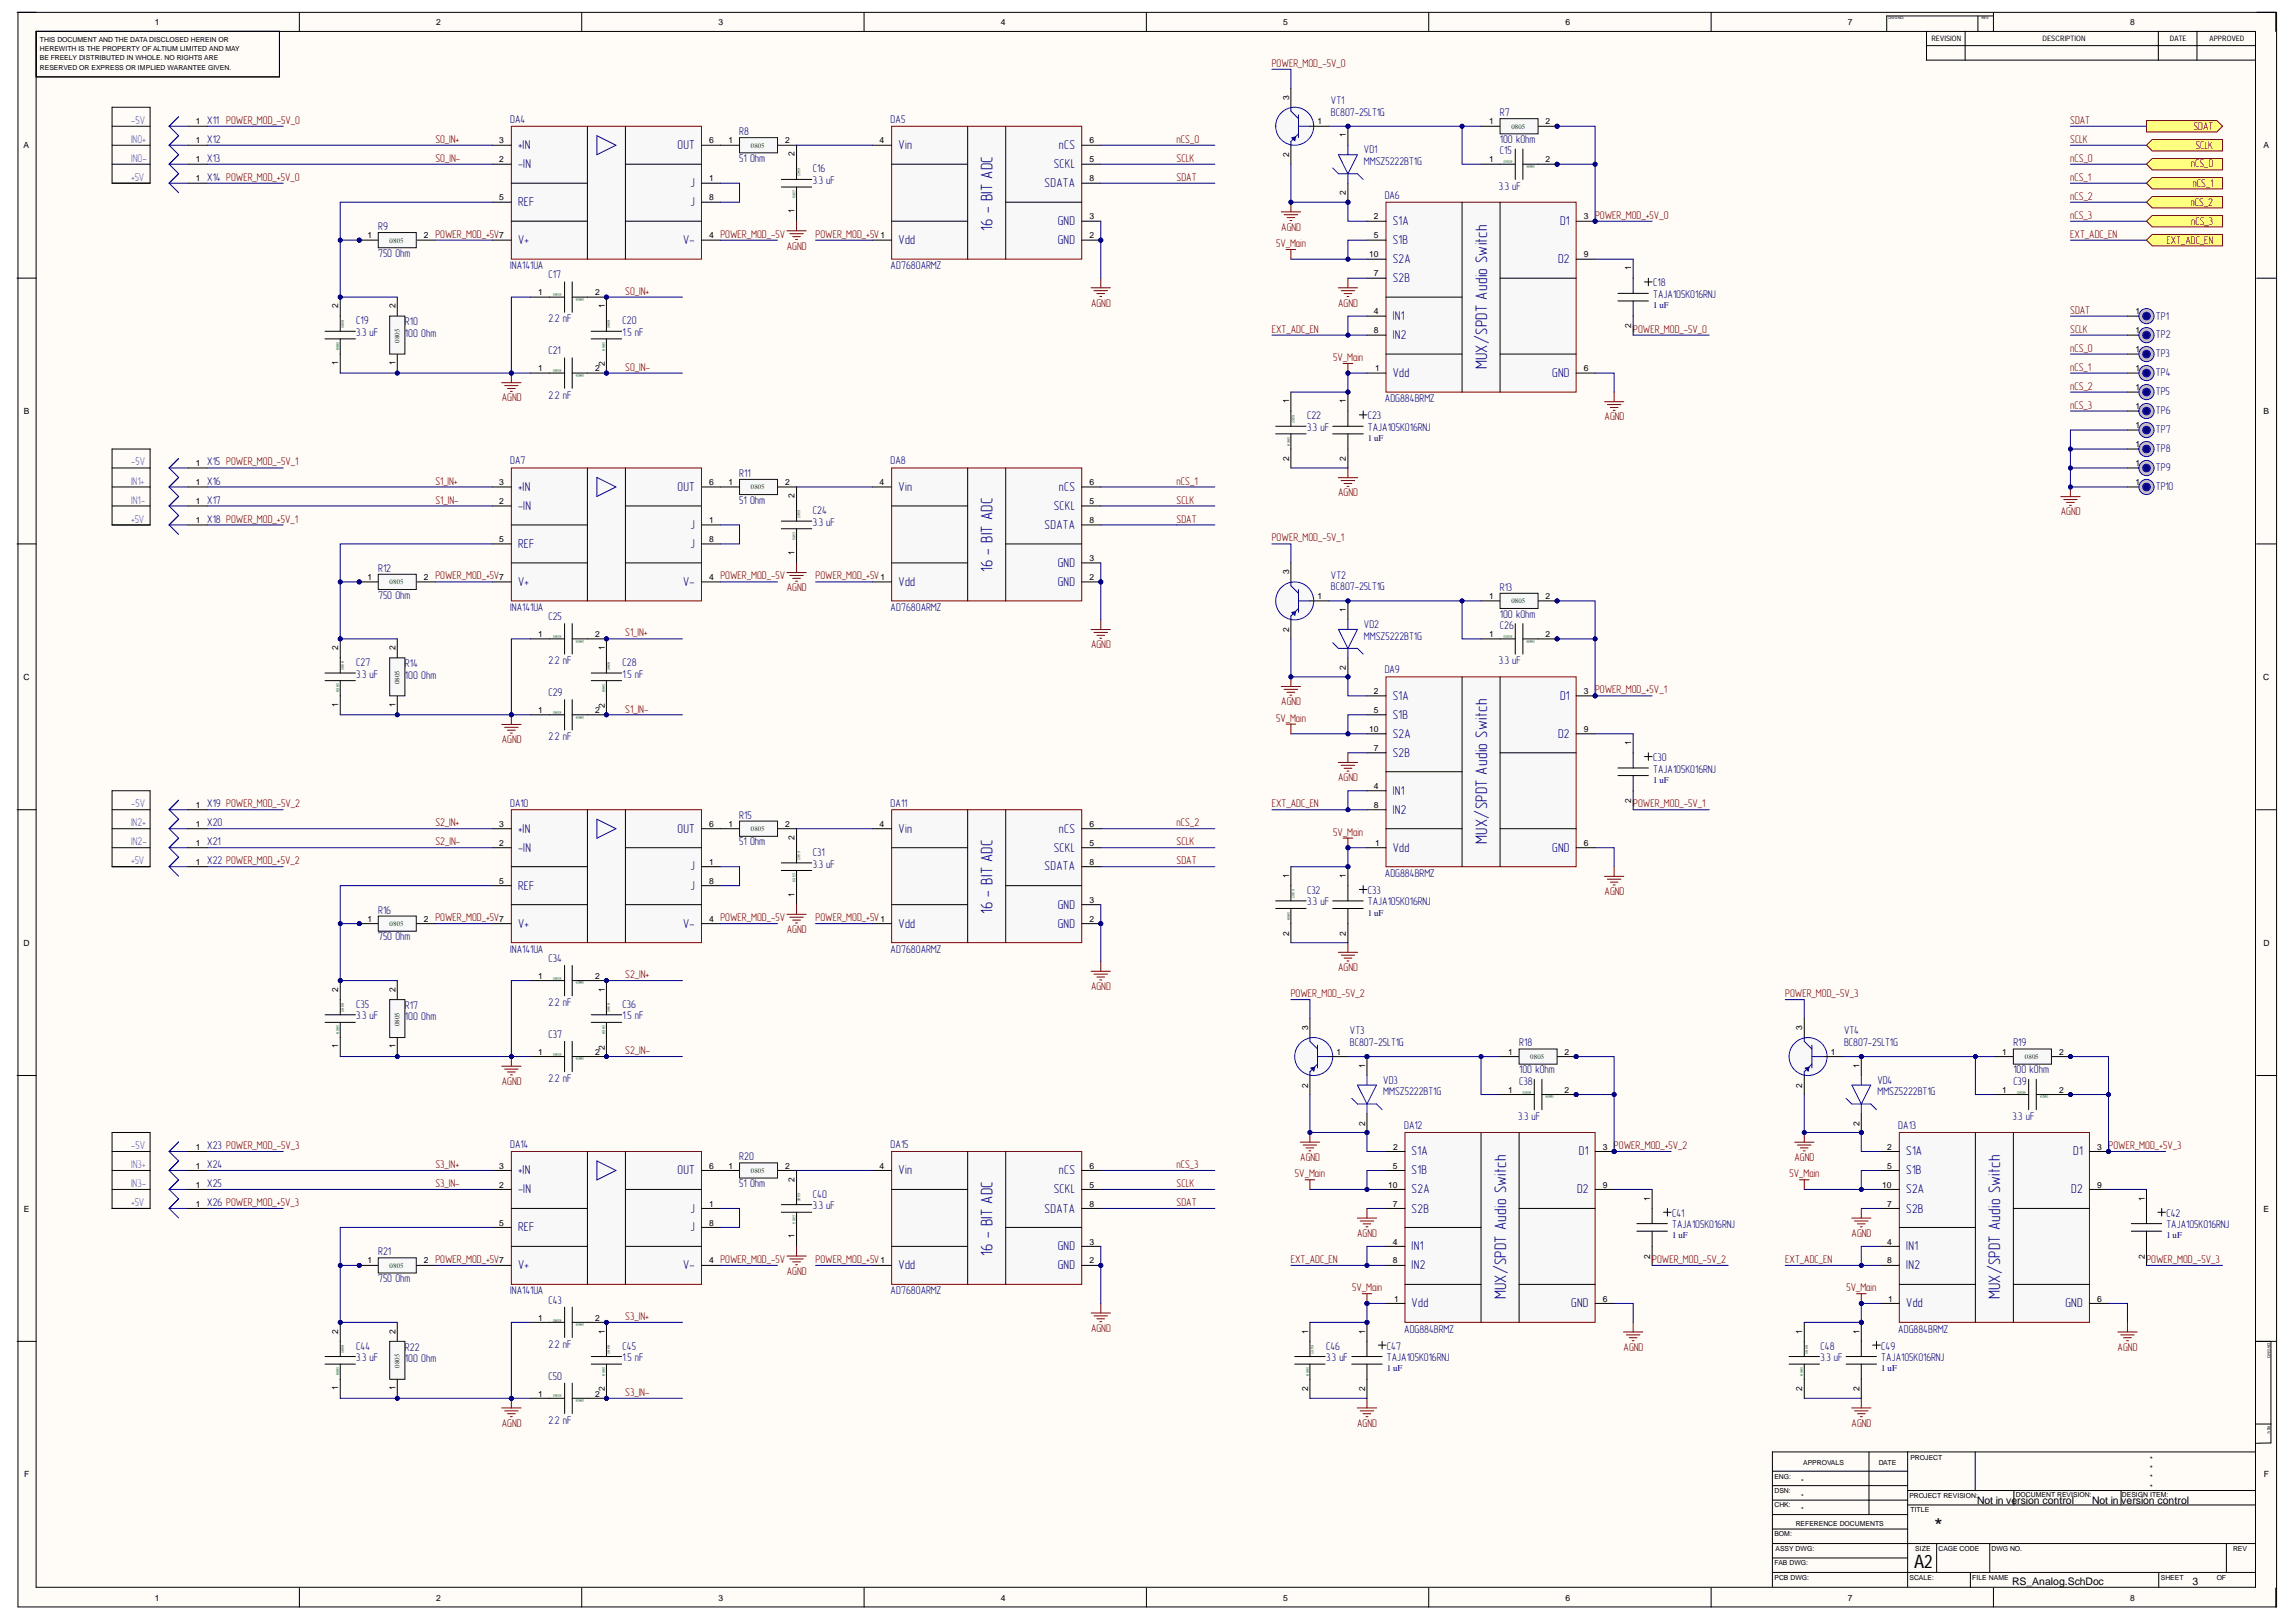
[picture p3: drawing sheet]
<svg xmlns="http://www.w3.org/2000/svg" width="297mm" height="210mm" viewBox="0 0 297 210" stroke-linecap="round" stroke-linejoin="round" font-family="sans-serif">
<defs><g id="words">
<text font-size="2.7" x="250.3" y="198.4">*</text>
<text font-size="2.4" x="247.6" y="202.9">A2</text>
<g font-size="2.2" fill="#000080">
<text x="128.4" y="29.9" transform="rotate(-90 128.4 29.9)">16 - BIT ADC</text>
<text x="192.4" y="47.8" transform="rotate(-90 192.4 47.8)">MUX/SPDT Audio Switch</text>
<text x="128.4" y="74.1" transform="rotate(-90 128.4 74.1)">16 - BIT ADC</text>
<text x="192.4" y="109.2" transform="rotate(-90 192.4 109.2)">MUX/SPDT Audio Switch</text>
<text x="128.4" y="118.3" transform="rotate(-90 128.4 118.3)">16 - BIT ADC</text>
<text x="128.4" y="162.5" transform="rotate(-90 128.4 162.5)">16 - BIT ADC</text>
<text x="194.8" y="168.1" transform="rotate(-90 194.8 168.1)">MUX/SPDT Audio Switch</text>
<text x="258.8" y="168.1" transform="rotate(-90 258.8 168.1)">MUX/SPDT Audio Switch</text>
</g>
<g font-size="1.6" fill="#000080">
<text x="67" y="21.8">-IN</text>
<text x="67" y="19.3">+IN</text>
<text x="87.7" y="19.3">OUT</text>
<text x="116.2" y="19.3">Vin</text>
<text x="136.3" y="21.8">SCKL</text>
<text x="137" y="19.3">nCS</text>
<text x="67" y="26.7">REF</text>
<text x="89.3" y="24.2">J</text>
<text x="89.3" y="26.7">J</text>
<text x="135.1" y="24.2">SDATA</text>
<text x="136.8" y="29.1">GND</text>
<text x="180.2" y="29.1">S1A</text>
<text x="201.8" y="29.1">D1</text>
<text x="67" y="31.6">V+</text>
<text x="88.4" y="31.6">V-</text>
<text x="116.2" y="31.6">Vdd</text>
<text x="136.8" y="31.6">GND</text>
<text x="180.2" y="31.6">S1B</text>
<text x="180.2" y="34">S2A</text>
<text x="201.6" y="34">D2</text>
<text x="180.2" y="41.4">IN1</text>
<text x="180.2" y="36.5">S2B</text>
<text x="180.2" y="43.9">IN2</text>
<text x="180.2" y="48.8">Vdd</text>
<text x="200.8" y="48.8">GND</text>
<text x="67" y="66">-IN</text>
<text x="67" y="63.5">+IN</text>
<text x="87.7" y="63.5">OUT</text>
<text x="116.2" y="63.5">Vin</text>
<text x="136.3" y="66">SCKL</text>
<text x="137" y="63.5">nCS</text>
<text x="67" y="70.9">REF</text>
<text x="89.3" y="68.4">J</text>
<text x="89.3" y="70.9">J</text>
<text x="135.1" y="68.4">SDATA</text>
<text x="67" y="75.8">V+</text>
<text x="88.4" y="75.8">V-</text>
<text x="116.2" y="75.8">Vdd</text>
<text x="136.8" y="75.8">GND</text>
<text x="136.8" y="73.4">GND</text>
<text x="180.2" y="90.6">S1A</text>
<text x="180.2" y="93">S1B</text>
<text x="180.2" y="95.5">S2A</text>
<text x="201.6" y="95.5">D2</text>
<text x="201.8" y="90.6">D1</text>
<text x="180.2" y="97.9">S2B</text>
<text x="67" y="107.7">+IN</text>
<text x="87.7" y="107.7">OUT</text>
<text x="116.2" y="107.7">Vin</text>
<text x="137" y="107.7">nCS</text>
<text x="180.2" y="102.8">IN1</text>
<text x="180.2" y="105.3">IN2</text>
<text x="67" y="110.2">-IN</text>
<text x="89.3" y="112.6">J</text>
<text x="135.1" y="112.6">SDATA</text>
<text x="136.3" y="110.2">SCKL</text>
<text x="180.2" y="110.2">Vdd</text>
<text x="200.8" y="110.2">GND</text>
<text x="67" y="115.1">REF</text>
<text x="89.3" y="115.1">J</text>
<text x="136.8" y="117.6">GND</text>
<text x="67" y="120">V+</text>
<text x="88.4" y="120">V-</text>
<text x="116.2" y="120">Vdd</text>
<text x="136.8" y="120">GND</text>
<text x="182.6" y="149.5">S1A</text>
<text x="204.3" y="149.5">D1</text>
<text x="246.6" y="149.5">S1A</text>
<text x="268.2" y="149.5">D1</text>
<text x="67" y="154.4">-IN</text>
<text x="67" y="152">+IN</text>
<text x="87.7" y="152">OUT</text>
<text x="116.2" y="152">Vin</text>
<text x="136.3" y="154.4">SCKL</text>
<text x="137" y="152">nCS</text>
<text x="182.6" y="152">S1B</text>
<text x="182.6" y="154.4">S2A</text>
<text x="204" y="154.4">D2</text>
<text x="246.6" y="152">S1B</text>
<text x="246.6" y="154.4">S2A</text>
<text x="268" y="154.4">D2</text>
<text x="67" y="159.4">REF</text>
<text x="89.3" y="156.9">J</text>
<text x="89.3" y="159.4">J</text>
<text x="135.1" y="156.9">SDATA</text>
<text x="136.8" y="161.8">GND</text>
<text x="182.6" y="161.8">IN1</text>
<text x="182.6" y="156.9">S2B</text>
<text x="246.6" y="161.8">IN1</text>
<text x="246.6" y="156.9">S2B</text>
<text x="67" y="164.3">V+</text>
<text x="88.4" y="164.3">V-</text>
<text x="116.2" y="164.3">Vdd</text>
<text x="136.8" y="164.3">GND</text>
<text x="182.6" y="164.3">IN2</text>
<text x="246.6" y="164.3">IN2</text>
<text x="182.6" y="169.2">Vdd</text>
<text x="203.3" y="169.2">GND</text>
<text x="246.6" y="169.2">Vdd</text>
<text x="267.2" y="169.2">GND</text>
</g>
<g font-size="1.4" fill="#800000">
<text x="164.5" y="8.7">POWER_MOD_-5V_0</text>
<text x="267.8" y="16">SDAT</text>
<text x="283.8" y="16.8">SDAT</text>
<text x="56.3" y="18.5">S0_IN+</text>
<text x="56.3" y="21">S0_IN-</text>
<text x="152.2" y="23.4">SDAT</text>
<text x="152.2" y="21">SCLK</text>
<text x="152.2" y="18.5">nCS_0</text>
<text x="267.8" y="18.5">SCLK</text>
<text x="267.8" y="21">nCS_0</text>
<text x="267.8" y="23.4">nCS_1</text>
<text x="283.4" y="21.7">nCS_0</text>
<text x="284" y="19.2">SCLK</text>
<text x="165.8" y="29.9">AGND</text>
<text x="206.4" y="28.3">POWER_MOD_+5V_0</text>
<text x="267.8" y="25.9">nCS_2</text>
<text x="267.8" y="28.3">nCS_3</text>
<text x="283.4" y="26.6">nCS_2</text>
<text x="283.5" y="29.1">nCS_3</text>
<text x="283.6" y="24.2">nCS_1</text>
<text x="56.3" y="30.8">POWER_MOD_+5V</text>
<text x="93.2" y="30.8">POWER_MOD_-5V</text>
<text x="101.8" y="32.3">AGND</text>
<text x="105.5" y="30.8">POWER_MOD_+5V</text>
<text x="165.1" y="32">5V_Main</text>
<text x="267.8" y="30.8">EXT_ADC_EN</text>
<text x="280.3" y="31.5">EXT_ADC_EN</text>
<text x="80.9" y="38.1">S0_IN+</text>
<text x="141.1" y="39.7">AGND</text>
<text x="173.1" y="39.7">AGND</text>
<text x="267.8" y="40.6">SDAT</text>
<text x="80.9" y="48">S0_IN-</text>
<text x="164.5" y="43">EXT_ADC_EN</text>
<text x="172.5" y="46.7">5V_Main</text>
<text x="211.3" y="43">POWER_MOD_-5V_0</text>
<text x="267.8" y="43">SCLK</text>
<text x="267.8" y="45.5">nCS_0</text>
<text x="267.8" y="48">nCS_1</text>
<text x="64.9" y="52">AGND</text>
<text x="267.8" y="50.4">nCS_2</text>
<text x="267.8" y="52.9">nCS_3</text>
<text x="207.6" y="54.4">AGND</text>
<text x="56.3" y="62.7">S1_IN+</text>
<text x="56.3" y="65.2">S1_IN-</text>
<text x="152.2" y="65.2">SCLK</text>
<text x="152.2" y="62.7">nCS_1</text>
<text x="173.1" y="64.2">AGND</text>
<text x="152.2" y="67.6">SDAT</text>
<text x="164.5" y="70.1">POWER_MOD_-5V_1</text>
<text x="266.6" y="66.7">AGND</text>
<text x="56.3" y="75">POWER_MOD_+5V</text>
<text x="93.2" y="75">POWER_MOD_-5V</text>
<text x="101.8" y="76.5">AGND</text>
<text x="105.5" y="75">POWER_MOD_+5V</text>
<text x="80.9" y="82.4">S1_IN+</text>
<text x="141.1" y="83.9">AGND</text>
<text x="206.4" y="89.7">POWER_MOD_+5V_1</text>
<text x="80.9" y="92.2">S1_IN-</text>
<text x="165.1" y="93.4">5V_Main</text>
<text x="165.8" y="91.3">AGND</text>
<text x="64.9" y="96.2">AGND</text>
<text x="173.1" y="101.1">AGND</text>
<text x="56.3" y="106.9">S2_IN+</text>
<text x="152.2" y="106.9">nCS_2</text>
<text x="164.5" y="104.5">EXT_ADC_EN</text>
<text x="211.3" y="104.5">POWER_MOD_-5V_1</text>
<text x="56.3" y="109.4">S2_IN-</text>
<text x="152.2" y="109.4">SCLK</text>
<text x="152.2" y="111.8">SDAT</text>
<text x="172.5" y="108.1">5V_Main</text>
<text x="56.3" y="119.2">POWER_MOD_+5V</text>
<text x="93.2" y="119.2">POWER_MOD_-5V</text>
<text x="105.5" y="119.2">POWER_MOD_+5V</text>
<text x="207.6" y="115.9">AGND</text>
<text x="101.8" y="120.8">AGND</text>
<text x="173.1" y="125.7">AGND</text>
<text x="80.9" y="126.6">S2_IN+</text>
<text x="141.1" y="128.1">AGND</text>
<text x="167" y="129">POWER_MOD_-5V_2</text>
<text x="231" y="129">POWER_MOD_-5V_3</text>
<text x="80.9" y="136.4">S2_IN-</text>
<text x="64.9" y="140.4">AGND</text>
<text x="208.8" y="148.7">POWER_MOD_+5V_2</text>
<text x="272.8" y="148.7">POWER_MOD_+5V_3</text>
<text x="56.3" y="151.2">S3_IN+</text>
<text x="56.3" y="153.6">S3_IN-</text>
<text x="152.2" y="153.6">SCLK</text>
<text x="152.2" y="151.2">nCS_3</text>
<text x="167.5" y="152.4">5V_Main</text>
<text x="168.2" y="150.2">AGND</text>
<text x="231.5" y="152.4">5V_Main</text>
<text x="232.1" y="150.2">AGND</text>
<text x="152.2" y="156.1">SDAT</text>
<text x="175.6" y="160.1">AGND</text>
<text x="239.5" y="160.1">AGND</text>
<text x="56.3" y="163.5">POWER_MOD_+5V</text>
<text x="93.2" y="163.5">POWER_MOD_-5V</text>
<text x="101.8" y="165">AGND</text>
<text x="105.5" y="163.5">POWER_MOD_+5V</text>
<text x="167" y="163.5">EXT_ADC_EN</text>
<text x="174.9" y="167.1">5V_Main</text>
<text x="213.8" y="163.5">POWER_MOD_-5V_2</text>
<text x="231" y="163.5">EXT_ADC_EN</text>
<text x="238.9" y="167.1">5V_Main</text>
<text x="277.7" y="163.5">POWER_MOD_-5V_3</text>
<text x="80.9" y="170.8">S3_IN+</text>
<text x="141.1" y="172.4">AGND</text>
<text x="210" y="174.8">AGND</text>
<text x="274" y="174.8">AGND</text>
<text x="64.9" y="184.6">AGND</text>
<text x="80.9" y="180.6">S3_IN-</text>
<text x="175.6" y="184.6">AGND</text>
<text x="239.5" y="184.6">AGND</text>
</g>
<g font-size="1.4" fill="#90f">
<text x="17" y="16">-5V</text>
<text x="17" y="18.5">IN0+</text>
<text x="17" y="21">IN0-</text>
<text x="17" y="23.4">+5V</text>
<text x="17" y="60.2">-5V</text>
<text x="17" y="62.7">IN1+</text>
<text x="17" y="65.2">IN1-</text>
<text x="17" y="67.6">+5V</text>
<text x="17" y="104.5">-5V</text>
<text x="17" y="106.9">IN2+</text>
<text x="17" y="109.4">IN2-</text>
<text x="17" y="111.8">+5V</text>
<text x="17" y="148.7">-5V</text>
<text x="17" y="151.2">IN3+</text>
<text x="17" y="153.6">IN3-</text>
<text x="17" y="156.1">+5V</text>
</g>
<g font-size="1.4" fill="#000080">
<text x="26.8" y="16">X11 POWER_MOD_-5V_0</text>
<text x="66" y="15.9">DA4</text>
<text x="95.6" y="17.5">R8</text>
<text x="115.2" y="15.9">DA5</text>
<text x="172.2" y="13.4">VT1</text>
<text x="172.2" y="15">BC807-25LT1G</text>
<text x="194" y="15">R7</text>
<text x="26.8" y="18.5">X12</text>
<text x="26.8" y="21">X13</text>
<text x="26.8" y="23.4">X14 POWER_MOD_+5V_0</text>
<text x="95.6" y="21">51 Ohm</text>
<text x="105.2" y="22.3">C16</text>
<text x="105.2" y="23.8">3.3 uF</text>
<text x="176.5" y="19.9">VD1</text>
<text x="176.5" y="21.3">MMSZ5222BT1G</text>
<text x="194" y="19.9">C15</text>
<text x="194" y="18.5">100 kOhm</text>
<text x="48.9" y="29.8">R9</text>
<text x="179.2" y="25.7">DA6</text>
<text x="193.9" y="24.5">3.3 uF</text>
<text x="48.9" y="33.2">750 Ohm</text>
<text x="66" y="34.8">INA141UA</text>
<text x="115.2" y="34.8">AD7680ARMZ</text>
<text x="46.1" y="42">C19</text>
<text x="71" y="36">C17</text>
<text x="71" y="41.7">2.2 nF</text>
<text x="80.6" y="42">C20</text>
<text x="213.9" y="37">C18</text>
<text x="213.9" y="38.6">TAJA105K016RNJ</text>
<text x="278.9" y="41.4">TP1</text>
<text x="46.1" y="43.5">3.3 uF</text>
<text x="52.4" y="42.1">R10</text>
<text x="52.4" y="43.6">100 Ohm</text>
<text x="71" y="45.9">C21</text>
<text x="80.6" y="43.5">1.5 nF</text>
<text x="278.9" y="43.8">TP2</text>
<text x="278.9" y="46.3">TP3</text>
<text x="71" y="51.6">2.2 nF</text>
<text x="179.2" y="52">ADG884BRMZ</text>
<text x="278.9" y="48.7">TP4</text>
<text x="278.9" y="51.2">TP5</text>
<text x="278.9" y="53.6">TP6</text>
<text x="169.1" y="54.2">C22</text>
<text x="169.1" y="55.8">3.3 uF</text>
<text x="177" y="54.2">C23</text>
<text x="177" y="55.8">TAJA105K016RNJ</text>
<text x="278.9" y="56.1">TP7</text>
<text x="278.9" y="58.5">TP8</text>
<text x="26.8" y="60.2">X15 POWER_MOD_-5V_1</text>
<text x="26.8" y="62.7">X16</text>
<text x="26.8" y="65.2">X17</text>
<text x="66" y="60.1">DA7</text>
<text x="95.6" y="61.7">R11</text>
<text x="95.6" y="65.2">51 Ohm</text>
<text x="115.2" y="60.1">DA8</text>
<text x="278.9" y="61">TP9</text>
<text x="278.9" y="63.4">TP10</text>
<text x="26.8" y="67.6">X18 POWER_MOD_+5V_1</text>
<text x="105.2" y="66.5">C24</text>
<text x="105.2" y="68">3.3 uF</text>
<text x="48.9" y="74">R12</text>
<text x="48.9" y="77.5">750 Ohm</text>
<text x="172.2" y="74.9">VT2</text>
<text x="172.2" y="76.4">BC807-25LT1G</text>
<text x="194" y="76.5">R13</text>
<text x="66" y="79.1">INA141UA</text>
<text x="71" y="80.3">C25</text>
<text x="115.2" y="79.1">AD7680ARMZ</text>
<text x="176.5" y="81.3">VD2</text>
<text x="176.5" y="82.8">MMSZ5222BT1G</text>
<text x="194" y="81.4">C26</text>
<text x="194" y="79.9">100 kOhm</text>
<text x="46.1" y="86.2">C27</text>
<text x="46.1" y="87.7">3.3 uF</text>
<text x="52.4" y="86.3">R14</text>
<text x="52.4" y="87.8">100 Ohm</text>
<text x="71" y="86">2.2 nF</text>
<text x="80.6" y="86.2">C28</text>
<text x="80.6" y="87.7">1.5 nF</text>
<text x="179.2" y="87.1">DA9</text>
<text x="193.9" y="86">3.3 uF</text>
<text x="71" y="90.1">C29</text>
<text x="71" y="95.8">2.2 nF</text>
<text x="213.9" y="98.5">C30</text>
<text x="213.9" y="100">TAJA105K016RNJ</text>
<text x="26.8" y="104.5">X19 POWER_MOD_-5V_2</text>
<text x="26.8" y="106.9">X20</text>
<text x="66" y="104.4">DA10</text>
<text x="95.6" y="105.9">R15</text>
<text x="115.2" y="104.4">DA11</text>
<text x="26.8" y="109.4">X21</text>
<text x="26.8" y="111.8">X22 POWER_MOD_+5V_2</text>
<text x="95.6" y="109.4">51 Ohm</text>
<text x="105.2" y="110.7">C31</text>
<text x="105.2" y="112.3">3.3 uF</text>
<text x="179.2" y="113.5">ADG884BRMZ</text>
<text x="48.9" y="118.2">R16</text>
<text x="169.1" y="115.7">C32</text>
<text x="169.1" y="117.2">3.3 uF</text>
<text x="177" y="115.7">C33</text>
<text x="177" y="117.2">TAJA105K016RNJ</text>
<text x="48.9" y="121.7">750 Ohm</text>
<text x="66" y="123.3">INA141UA</text>
<text x="71" y="124.5">C34</text>
<text x="115.2" y="123.3">AD7680ARMZ</text>
<text x="46.1" y="130.4">C35</text>
<text x="46.1" y="131.9">3.3 uF</text>
<text x="52.4" y="130.6">R17</text>
<text x="71" y="130.2">2.2 nF</text>
<text x="80.6" y="130.4">C36</text>
<text x="80.6" y="131.9">1.5 nF</text>
<text x="52.4" y="132">100 Ohm</text>
<text x="71" y="134.3">C37</text>
<text x="174.6" y="133.9">VT3</text>
<text x="174.6" y="135.3">BC807-25LT1G</text>
<text x="196.5" y="135.4">R18</text>
<text x="238.6" y="133.9">VT4</text>
<text x="238.6" y="135.3">BC807-25LT1G</text>
<text x="260.5" y="135.4">R19</text>
<text x="71" y="140">2.2 nF</text>
<text x="179" y="140.2">VD3</text>
<text x="179" y="141.7">MMSZ5222BT1G</text>
<text x="196.5" y="140.4">C38</text>
<text x="196.5" y="138.9">100 kOhm</text>
<text x="242.9" y="140.2">VD4</text>
<text x="242.9" y="141.7">MMSZ5222BT1G</text>
<text x="260.5" y="140.4">C39</text>
<text x="260.5" y="138.9">100 kOhm</text>
<text x="26.8" y="148.7">X23 POWER_MOD_-5V_3</text>
<text x="66" y="148.6">DA14</text>
<text x="115.2" y="148.6">DA15</text>
<text x="181.7" y="146.1">DA12</text>
<text x="196.4" y="144.9">3.3 uF</text>
<text x="245.6" y="146.1">DA13</text>
<text x="260.3" y="144.9">3.3 uF</text>
<text x="26.8" y="151.2">X24</text>
<text x="26.8" y="153.6">X25</text>
<text x="95.6" y="150.2">R20</text>
<text x="95.6" y="153.6">51 Ohm</text>
<text x="105.2" y="155">C40</text>
<text x="26.8" y="156.1">X26 POWER_MOD_+5V_3</text>
<text x="105.2" y="156.5">3.3 uF</text>
<text x="216.3" y="157.5">C41</text>
<text x="216.3" y="158.9">TAJA105K016RNJ</text>
<text x="280.3" y="157.5">C42</text>
<text x="280.3" y="158.9">TAJA105K016RNJ</text>
<text x="48.9" y="162.4">R21</text>
<text x="48.9" y="165.9">750 Ohm</text>
<text x="66" y="167.5">INA141UA</text>
<text x="115.2" y="167.5">AD7680ARMZ</text>
<text x="71" y="168.7">C43</text>
<text x="181.7" y="172.5">ADG884BRMZ</text>
<text x="245.6" y="172.5">ADG884BRMZ</text>
<text x="46.1" y="174.7">C44</text>
<text x="46.1" y="176.1">3.3 uF</text>
<text x="52.4" y="174.8">R22</text>
<text x="52.4" y="176.3">100 Ohm</text>
<text x="71" y="174.4">2.2 nF</text>
<text x="71" y="178.5">C50</text>
<text x="80.6" y="174.7">C45</text>
<text x="80.6" y="176.1">1.5 nF</text>
<text x="171.6" y="174.7">C46</text>
<text x="171.6" y="176.1">3.3 uF</text>
<text x="179.4" y="174.7">C47</text>
<text x="179.4" y="176.1">TAJA105K016RNJ</text>
<text x="235.5" y="174.7">C48</text>
<text x="235.5" y="176.1">3.3 uF</text>
<text x="243.4" y="174.7">C49</text>
<text x="243.4" y="176.1">TAJA105K016RNJ</text>
<text x="71" y="184.2">2.2 nF</text>
</g>
<g font-size="1.4">
<text x="255.8" y="194.6">Not in version control</text>
<text x="270.7" y="194.6">Not in version control</text>
<text x="260.3" y="205.1">RS_Analog.SchDoc</text>
<text x="283.6" y="205.1">3</text>
</g>
<g font-size="1.1">
<text x="20" y="3.2">1</text>
<text x="56.4" y="3.2">2</text>
<text x="92.9" y="3.2">3</text>
<text x="129.5" y="3.2">4</text>
<text x="166" y="3.2">5</text>
<text x="202.5" y="3.2">6</text>
<text x="239" y="3.2">7</text>
<text x="275.6" y="3.2">8</text>
<text x="25.3" y="16.1">1</text>
<text x="166.8" y="12.9" transform="rotate(-90 166.8 12.9)">3</text>
<text x="170.5" y="16.1">1</text>
<text x="174.1" y="17.8" transform="rotate(-90 174.1 17.8)">1</text>
<text x="192.7" y="16.1">1</text>
<text x="200" y="16.1">2</text>
<text x="3" y="19.2">A</text>
<text x="25.3" y="18.5">1</text>
<text x="25.3" y="21">1</text>
<text x="25.3" y="23.5">1</text>
<text x="64.6" y="21">2</text>
<text x="64.6" y="18.5">3</text>
<text x="91.8" y="23.5">1</text>
<text x="91.8" y="18.5">6</text>
<text x="94.3" y="18.5">1</text>
<text x="101.6" y="18.5">2</text>
<text x="102.8" y="20.2" transform="rotate(-90 102.8 20.2)">2</text>
<text x="113.8" y="18.5">4</text>
<text x="140.9" y="21">5</text>
<text x="140.9" y="23.5">8</text>
<text x="140.9" y="18.5">6</text>
<text x="166.8" y="20.4" transform="rotate(-90 166.8 20.4)">2</text>
<text x="192.7" y="21">1</text>
<text x="200" y="21">2</text>
<text x="292.8" y="19.2">A</text>
<text x="64.6" y="25.9">5</text>
<text x="91.8" y="25.9">8</text>
<text x="102.8" y="27.6" transform="rotate(-90 102.8 27.6)">1</text>
<text x="140.9" y="28.4">3</text>
<text x="174.1" y="25.3" transform="rotate(-90 174.1 25.3)">2</text>
<text x="177.7" y="28.4">2</text>
<text x="204.9" y="28.4">3</text>
<text x="47.5" y="30.8">1</text>
<text x="54.8" y="30.8">2</text>
<text x="64.6" y="30.8">7</text>
<text x="91.8" y="30.8">4</text>
<text x="113.9" y="30.8">1</text>
<text x="140.9" y="30.8">2</text>
<text x="177.1" y="33.3">10</text>
<text x="177.7" y="30.8">5</text>
<text x="177.7" y="35.8">7</text>
<text x="204.9" y="33.3">9</text>
<text x="211" y="35" transform="rotate(-90 211 35)">1</text>
<text x="43.8" y="39.9" transform="rotate(-90 43.8 39.9)">2</text>
<text x="51.2" y="39.9" transform="rotate(-90 51.2 39.9)">2</text>
<text x="69.6" y="38.2">1</text>
<text x="77" y="38.2">2</text>
<text x="78.2" y="39.9" transform="rotate(-90 78.2 39.9)">1</text>
<text x="177.7" y="40.7">4</text>
<text x="276.3" y="40.7">1</text>
<text x="43.8" y="47.2" transform="rotate(-90 43.8 47.2)">1</text>
<text x="51.2" y="47.2" transform="rotate(-90 51.2 47.2)">1</text>
<text x="78.2" y="47.4" transform="rotate(-90 78.2 47.4)">2</text>
<text x="177.7" y="43.1">8</text>
<text x="211" y="42.5" transform="rotate(-90 211 42.5)">2</text>
<text x="276.3" y="43.1">1</text>
<text x="276.3" y="45.6">1</text>
<text x="3.1" y="53.6">B</text>
<text x="69.6" y="48">1</text>
<text x="77" y="48">2</text>
<text x="166.8" y="52.2" transform="rotate(-90 166.8 52.2)">1</text>
<text x="174.1" y="52.2" transform="rotate(-90 174.1 52.2)">1</text>
<text x="177.9" y="48">1</text>
<text x="204.9" y="48">6</text>
<text x="276.3" y="48">1</text>
<text x="276.3" y="50.5">1</text>
<text x="276.3" y="53">1</text>
<text x="292.8" y="53.6">B</text>
<text x="166.8" y="59.7" transform="rotate(-90 166.8 59.7)">2</text>
<text x="174.1" y="59.7" transform="rotate(-90 174.1 59.7)">2</text>
<text x="276.3" y="55.4">1</text>
<text x="276.3" y="57.9">1</text>
<text x="25.3" y="60.3">1</text>
<text x="25.3" y="62.8">1</text>
<text x="25.3" y="65.3">1</text>
<text x="64.6" y="65.3">2</text>
<text x="64.6" y="62.8">3</text>
<text x="91.8" y="62.8">6</text>
<text x="94.3" y="62.8">1</text>
<text x="101.6" y="62.8">2</text>
<text x="102.8" y="64.5" transform="rotate(-90 102.8 64.5)">2</text>
<text x="113.8" y="62.8">4</text>
<text x="140.9" y="65.3">5</text>
<text x="140.9" y="62.8">6</text>
<text x="276.3" y="60.3">1</text>
<text x="276.3" y="62.8">1</text>
<text x="25.3" y="67.7">1</text>
<text x="64.6" y="70.2">5</text>
<text x="91.8" y="67.7">1</text>
<text x="91.8" y="70.2">8</text>
<text x="102.8" y="71.8" transform="rotate(-90 102.8 71.8)">1</text>
<text x="140.9" y="67.7">8</text>
<text x="47.5" y="75.1">1</text>
<text x="54.8" y="75.1">2</text>
<text x="64.6" y="75.1">7</text>
<text x="91.8" y="75.1">4</text>
<text x="113.9" y="75.1">1</text>
<text x="140.9" y="75.1">2</text>
<text x="140.9" y="72.6">3</text>
<text x="166.8" y="74.3" transform="rotate(-90 166.8 74.3)">3</text>
<text x="170.5" y="77.5">1</text>
<text x="192.7" y="77.5">1</text>
<text x="200" y="77.5">2</text>
<text x="69.6" y="82.4">1</text>
<text x="77" y="82.4">2</text>
<text x="166.8" y="81.8" transform="rotate(-90 166.8 81.8)">2</text>
<text x="174.1" y="79.2" transform="rotate(-90 174.1 79.2)">1</text>
<text x="192.7" y="82.4">1</text>
<text x="200" y="82.4">2</text>
<text x="3" y="88">C</text>
<text x="43.8" y="84.1" transform="rotate(-90 43.8 84.1)">2</text>
<text x="51.2" y="84.1" transform="rotate(-90 51.2 84.1)">2</text>
<text x="78.2" y="84.1" transform="rotate(-90 78.2 84.1)">1</text>
<text x="174.1" y="86.7" transform="rotate(-90 174.1 86.7)">2</text>
<text x="177.7" y="89.8">2</text>
<text x="204.9" y="89.8">3</text>
<text x="292.8" y="88">C</text>
<text x="43.8" y="91.4" transform="rotate(-90 43.8 91.4)">1</text>
<text x="51.2" y="91.4" transform="rotate(-90 51.2 91.4)">1</text>
<text x="69.6" y="92.2">1</text>
<text x="77" y="92.2">2</text>
<text x="78.2" y="91.6" transform="rotate(-90 78.2 91.6)">2</text>
<text x="177.1" y="94.7">10</text>
<text x="177.7" y="92.2">5</text>
<text x="204.9" y="94.7">9</text>
<text x="177.7" y="97.2">7</text>
<text x="211" y="96.4" transform="rotate(-90 211 96.4)">1</text>
<text x="25.3" y="104.5">1</text>
<text x="25.3" y="107">1</text>
<text x="64.6" y="107">3</text>
<text x="91.8" y="107">6</text>
<text x="94.3" y="107">1</text>
<text x="101.6" y="107">2</text>
<text x="113.8" y="107">4</text>
<text x="140.9" y="107">6</text>
<text x="177.7" y="102.1">4</text>
<text x="177.7" y="104.5">8</text>
<text x="211" y="103.9" transform="rotate(-90 211 103.9)">2</text>
<text x="25.3" y="109.5">1</text>
<text x="25.3" y="111.9">1</text>
<text x="64.6" y="109.5">2</text>
<text x="91.8" y="111.9">1</text>
<text x="102.8" y="108.7" transform="rotate(-90 102.8 108.7)">2</text>
<text x="140.9" y="109.5">5</text>
<text x="140.9" y="111.9">8</text>
<text x="166.8" y="113.6" transform="rotate(-90 166.8 113.6)">1</text>
<text x="174.1" y="113.6" transform="rotate(-90 174.1 113.6)">1</text>
<text x="177.9" y="109.5">1</text>
<text x="204.9" y="109.5">6</text>
<text x="47.5" y="119.3">1</text>
<text x="54.8" y="119.3">2</text>
<text x="64.6" y="114.4">5</text>
<text x="64.6" y="119.3">7</text>
<text x="91.8" y="119.3">4</text>
<text x="91.8" y="114.4">8</text>
<text x="102.8" y="116" transform="rotate(-90 102.8 116)">1</text>
<text x="113.9" y="119.3">1</text>
<text x="140.9" y="119.3">2</text>
<text x="140.9" y="116.8">3</text>
<text x="3" y="122.4">D</text>
<text x="166.8" y="121.1" transform="rotate(-90 166.8 121.1)">2</text>
<text x="174.1" y="121.1" transform="rotate(-90 174.1 121.1)">2</text>
<text x="292.8" y="122.4">D</text>
<text x="43.8" y="128.4" transform="rotate(-90 43.8 128.4)">2</text>
<text x="51.2" y="128.4" transform="rotate(-90 51.2 128.4)">2</text>
<text x="69.6" y="126.7">1</text>
<text x="77" y="126.7">2</text>
<text x="78.2" y="128.4" transform="rotate(-90 78.2 128.4)">1</text>
<text x="43.8" y="135.7" transform="rotate(-90 43.8 135.7)">1</text>
<text x="51.2" y="135.7" transform="rotate(-90 51.2 135.7)">1</text>
<text x="69.6" y="136.5">1</text>
<text x="77" y="136.5">2</text>
<text x="78.2" y="135.8" transform="rotate(-90 78.2 135.8)">2</text>
<text x="169.2" y="133.3" transform="rotate(-90 169.2 133.3)">3</text>
<text x="172.9" y="136.5">1</text>
<text x="195.1" y="136.5">1</text>
<text x="202.4" y="136.5">2</text>
<text x="233.2" y="133.3" transform="rotate(-90 233.2 133.3)">3</text>
<text x="236.9" y="136.5">1</text>
<text x="259" y="136.5">1</text>
<text x="266.4" y="136.5">2</text>
<text x="169.2" y="140.7" transform="rotate(-90 169.2 140.7)">2</text>
<text x="176.6" y="138.2" transform="rotate(-90 176.6 138.2)">1</text>
<text x="195.1" y="141.4">1</text>
<text x="202.4" y="141.4">2</text>
<text x="233.2" y="140.7" transform="rotate(-90 233.2 140.7)">2</text>
<text x="240.6" y="138.2" transform="rotate(-90 240.6 138.2)">1</text>
<text x="259" y="141.4">1</text>
<text x="266.4" y="141.4">2</text>
<text x="25.3" y="148.8">1</text>
<text x="176.6" y="145.7" transform="rotate(-90 176.6 145.7)">2</text>
<text x="180.2" y="148.8">2</text>
<text x="207.4" y="148.8">3</text>
<text x="240.6" y="145.7" transform="rotate(-90 240.6 145.7)">2</text>
<text x="244.2" y="148.8">2</text>
<text x="271.3" y="148.8">3</text>
<text x="25.3" y="151.3">1</text>
<text x="25.3" y="153.7">1</text>
<text x="64.6" y="153.7">2</text>
<text x="64.6" y="151.3">3</text>
<text x="91.8" y="151.3">6</text>
<text x="94.3" y="151.3">1</text>
<text x="101.6" y="151.3">2</text>
<text x="102.8" y="152.9" transform="rotate(-90 102.8 152.9)">2</text>
<text x="113.8" y="151.3">4</text>
<text x="140.9" y="153.7">5</text>
<text x="140.9" y="151.3">6</text>
<text x="179.6" y="153.7">10</text>
<text x="180.2" y="151.3">5</text>
<text x="207.4" y="153.7">9</text>
<text x="213.5" y="155.4" transform="rotate(-90 213.5 155.4)">1</text>
<text x="243.5" y="153.7">10</text>
<text x="244.2" y="151.3">5</text>
<text x="271.3" y="153.7">9</text>
<text x="277.5" y="155.4" transform="rotate(-90 277.5 155.4)">1</text>
<text x="3.1" y="156.8">E</text>
<text x="25.3" y="156.2">1</text>
<text x="64.6" y="158.6">5</text>
<text x="91.8" y="156.2">1</text>
<text x="91.8" y="158.6">8</text>
<text x="102.8" y="160.2" transform="rotate(-90 102.8 160.2)">1</text>
<text x="140.9" y="161.1">3</text>
<text x="140.9" y="156.2">8</text>
<text x="180.2" y="161.1">4</text>
<text x="180.2" y="156.2">7</text>
<text x="244.2" y="161.1">4</text>
<text x="244.2" y="156.2">7</text>
<text x="292.8" y="156.8">E</text>
<text x="47.5" y="163.5">1</text>
<text x="54.8" y="163.5">2</text>
<text x="64.6" y="163.5">7</text>
<text x="91.8" y="163.5">4</text>
<text x="113.9" y="163.5">1</text>
<text x="140.9" y="163.5">2</text>
<text x="180.2" y="163.5">8</text>
<text x="213.5" y="162.9" transform="rotate(-90 213.5 162.9)">2</text>
<text x="244.2" y="163.5">8</text>
<text x="277.5" y="162.9" transform="rotate(-90 277.5 162.9)">2</text>
<text x="43.8" y="172.6" transform="rotate(-90 43.8 172.6)">2</text>
<text x="51.2" y="172.6" transform="rotate(-90 51.2 172.6)">2</text>
<text x="69.6" y="170.9">1</text>
<text x="77" y="170.9">2</text>
<text x="78.2" y="172.6" transform="rotate(-90 78.2 172.6)">1</text>
<text x="169.2" y="172.6" transform="rotate(-90 169.2 172.6)">1</text>
<text x="176.6" y="172.6" transform="rotate(-90 176.6 172.6)">1</text>
<text x="180.3" y="168.4">1</text>
<text x="207.4" y="168.4">6</text>
<text x="233.2" y="172.6" transform="rotate(-90 233.2 172.6)">1</text>
<text x="240.6" y="172.6" transform="rotate(-90 240.6 172.6)">1</text>
<text x="244.3" y="168.4">1</text>
<text x="271.3" y="168.4">6</text>
<text x="43.8" y="179.9" transform="rotate(-90 43.8 179.9)">1</text>
<text x="51.2" y="179.9" transform="rotate(-90 51.2 179.9)">1</text>
<text x="69.6" y="180.7">1</text>
<text x="77" y="180.7">2</text>
<text x="78.2" y="180.1" transform="rotate(-90 78.2 180.1)">2</text>
<text x="169.2" y="180.1" transform="rotate(-90 169.2 180.1)">2</text>
<text x="176.6" y="180.1" transform="rotate(-90 176.6 180.1)">2</text>
<text x="233.2" y="180.1" transform="rotate(-90 233.2 180.1)">2</text>
<text x="240.6" y="180.1" transform="rotate(-90 240.6 180.1)">2</text>
<text x="3.1" y="191.2">F</text>
<text x="292.9" y="191.2">F</text>
<text x="20" y="207.1">1</text>
<text x="56.4" y="207.1">2</text>
<text x="92.9" y="207.1">3</text>
<text x="129.5" y="207.1">4</text>
<text x="166" y="207.1">5</text>
<text x="202.5" y="207.1">6</text>
<text x="239" y="207.1">7</text>
<text x="275.6" y="207.1">8</text>
</g>
<g font-size="1.1" fill="#000080">
<text x="213.9" y="39.9">1 uF</text>
<text x="177" y="57.1">1 uF</text>
<text x="213.9" y="101.3">1 uF</text>
<text x="177" y="118.5">1 uF</text>
<text x="216.3" y="160.2">1 uF</text>
<text x="280.3" y="160.2">1 uF</text>
<text x="179.4" y="177.4">1 uF</text>
<text x="243.4" y="177.4">1 uF</text>
</g>
<g font-size="1">
<text x="249.9" y="5.3">REVISION</text>
<text x="264.2" y="5.3">DESCRIPTION</text>
<text x="280.7" y="5.3">DATE</text>
<text x="285.8" y="5.3">APPROVED</text>
<text x="278.1" y="191.5">*</text>
<text x="278.1" y="189.2">*</text>
<text x="278.1" y="190.4">*</text>
<text x="278.1" y="192.8">*</text>
</g>
<g font-size=".9">
<text x="5.2" y="5.4">THIS DOCUMENT AND THE DATA DISCLOSED HEREIN OR</text>
<text x="5.2" y="6.6">HEREWITH IS THE PROPERTY OF ALTIUM LIMITED AND MAY</text>
<text x="5.2" y="7.8">BE FREELY DISTRIBUTED IN WHOLE. NO RIGHTS ARE</text>
<text x="5.2" y="9">RESERVED OR EXPRESS OR IMPLIED WARANTEE GIVEN.</text>
<text x="229.6" y="191.3">ENG:</text>
<text x="233.3" y="189.6">APPROVALS</text>
<text x="243.1" y="189.6">DATE</text>
<text x="247.2" y="188.9">PROJECT</text>
<text x="229.6" y="193.2">DSN:</text>
<text x="229.6" y="195.1">CHK:</text>
<text x="232.3" y="197.4">REFERENCE DOCUMENTS</text>
<text x="233" y="192.1">*</text>
<text x="233" y="194">*</text>
<text x="233" y="195.7">*</text>
<text x="247" y="193.8">PROJECT REVISION:</text>
<text x="247.2" y="195.7">TITLE</text>
<text x="260.8" y="193.7">DOCUMENT REVISION:</text>
<text x="274.5" y="193.7">DESIGN ITEM:</text>
<text x="229.6" y="198.8">BOM:</text>
<text x="229.6" y="202.6">FAB DWG:</text>
<text x="229.7" y="200.7">ASSY DWG:</text>
<text x="247.8" y="200.7">SIZE</text>
<text x="250.8" y="200.7">CAGE CODE</text>
<text x="257.6" y="200.7">DWG NO.</text>
<text x="288.9" y="200.7">REV</text>
<text x="229.6" y="204.4">PCB DWG:</text>
<text x="247" y="204.4">SCALE:</text>
<text x="255.1" y="204.4">FILE NAME</text>
<text x="279.5" y="204.4">SHEET</text>
<text x="286.8" y="204.4">OF</text>
</g>
<g font-size=".9" fill="#008000">
<text x="195.5" y="16.6">0805</text>
<text x="97.1" y="19.1">0805</text>
<text x="50.4" y="31.4">0805</text>
<text x="51.7" y="44.4" transform="rotate(-90 51.7 44.4)">0805</text>
<text x="97.1" y="63.3">0805</text>
<text x="50.4" y="75.6">0805</text>
<text x="195.5" y="78.1">0805</text>
<text x="51.7" y="88.6" transform="rotate(-90 51.7 88.6)">0805</text>
<text x="97.1" y="107.5">0805</text>
<text x="50.4" y="119.8">0805</text>
<text x="51.7" y="132.8" transform="rotate(-90 51.7 132.8)">0805</text>
<text x="198" y="137">0805</text>
<text x="262" y="137">0805</text>
<text x="97.1" y="151.8">0805</text>
<text x="50.4" y="164.1">0805</text>
<text x="51.7" y="177" transform="rotate(-90 51.7 177)">0805</text>
</g>
<g font-size=".5">
<text x="244.3" y="2.5">DWG NO:</text>
<text x="256.3" y="2.5">REV:</text>
<text x="293.3" y="173.8" transform="rotate(90 293.3 173.8)">DWG NO:</text>
<text x="293.3" y="184.5" transform="rotate(90 293.3 184.5)">REV:</text>
</g>
<g font-size=".5" fill="#008000">
<text x="103.2" y="21.7" transform="rotate(90 103.2 21.7)">0805</text>
<text x="194.6" y="21.1">0805</text>
<text x="198.5" y="21.4" transform="rotate(-180 198.5 21.4)">0805</text>
<text x="102.9" y="25.7" transform="rotate(-90 102.9 25.7)">0805</text>
<text x="44.1" y="41.4" transform="rotate(90 44.1 41.4)">0805</text>
<text x="71.5" y="38.3">0805</text>
<text x="75.5" y="38.6" transform="rotate(-180 75.5 38.6)">0805</text>
<text x="78.6" y="41.4" transform="rotate(90 78.6 41.4)">0805</text>
<text x="43.9" y="45.3" transform="rotate(-90 43.9 45.3)">0805</text>
<text x="78.3" y="45.4" transform="rotate(-90 78.3 45.4)">0805</text>
<text x="71.5" y="48.2">0805</text>
<text x="75.5" y="48.4" transform="rotate(-180 75.5 48.4)">0805</text>
<text x="167.1" y="53.7" transform="rotate(90 167.1 53.7)">0805</text>
<text x="166.9" y="57.7" transform="rotate(-90 166.9 57.7)">0805</text>
<text x="103.2" y="65.9" transform="rotate(90 103.2 65.9)">0805</text>
<text x="102.9" y="69.9" transform="rotate(-90 102.9 69.9)">0805</text>
<text x="71.5" y="82.5">0805</text>
<text x="75.5" y="82.8" transform="rotate(-180 75.5 82.8)">0805</text>
<text x="194.6" y="82.5">0805</text>
<text x="198.5" y="82.8" transform="rotate(-180 198.5 82.8)">0805</text>
<text x="43.9" y="89.5" transform="rotate(-90 43.9 89.5)">0805</text>
<text x="44.1" y="85.6" transform="rotate(90 44.1 85.6)">0805</text>
<text x="78.3" y="89.6" transform="rotate(-90 78.3 89.6)">0805</text>
<text x="78.6" y="85.6" transform="rotate(90 78.6 85.6)">0805</text>
<text x="71.5" y="92.4">0805</text>
<text x="75.5" y="92.6" transform="rotate(-180 75.5 92.6)">0805</text>
<text x="103.2" y="110.2" transform="rotate(90 103.2 110.2)">0805</text>
<text x="102.9" y="114.1" transform="rotate(-90 102.9 114.1)">0805</text>
<text x="166.9" y="119.1" transform="rotate(-90 166.9 119.1)">0805</text>
<text x="167.1" y="115.1" transform="rotate(90 167.1 115.1)">0805</text>
<text x="44.1" y="129.8" transform="rotate(90 44.1 129.8)">0805</text>
<text x="71.5" y="126.8">0805</text>
<text x="75.5" y="127" transform="rotate(-180 75.5 127)">0805</text>
<text x="78.6" y="129.8" transform="rotate(90 78.6 129.8)">0805</text>
<text x="43.9" y="133.8" transform="rotate(-90 43.9 133.8)">0805</text>
<text x="71.5" y="136.6">0805</text>
<text x="75.5" y="136.9" transform="rotate(-180 75.5 136.9)">0805</text>
<text x="78.3" y="133.8" transform="rotate(-90 78.3 133.8)">0805</text>
<text x="197" y="141.5">0805</text>
<text x="201" y="141.7" transform="rotate(-180 201 141.7)">0805</text>
<text x="261" y="141.5">0805</text>
<text x="265" y="141.7" transform="rotate(-180 265 141.7)">0805</text>
<text x="103.2" y="154.4" transform="rotate(90 103.2 154.4)">0805</text>
<text x="102.9" y="158.3" transform="rotate(-90 102.9 158.3)">0805</text>
<text x="71.5" y="171">0805</text>
<text x="75.5" y="171.3" transform="rotate(-180 75.5 171.3)">0805</text>
<text x="43.9" y="178" transform="rotate(-90 43.9 178)">0805</text>
<text x="44.1" y="174" transform="rotate(90 44.1 174)">0805</text>
<text x="78.3" y="178" transform="rotate(-90 78.3 178)">0805</text>
<text x="78.6" y="174.1" transform="rotate(90 78.6 174.1)">0805</text>
<text x="169.4" y="178" transform="rotate(-90 169.4 178)">0805</text>
<text x="169.6" y="174.1" transform="rotate(90 169.6 174.1)">0805</text>
<text x="233.3" y="178" transform="rotate(-90 233.3 178)">0805</text>
<text x="233.5" y="174.1" transform="rotate(90 233.5 174.1)">0805</text>
<text x="71.5" y="180.8">0805</text>
<text x="75.5" y="181.1" transform="rotate(-180 75.5 181.1)">0805</text>
</g>
</g></defs>
<g fill="#fffcf8">
<path d="M2.2 1.6h292.2v206.4h-292.2z" fill-rule="evenodd"/>
<path d="M4.7 4.1h287.2v201.4h-287.2z" fill-rule="evenodd"/>
</g>
<g fill="none" stroke="#000" stroke-width=".13">
<path d="M2.2 1.6h292.3v206.4h-292.2v-206.4M4.7 4.1h287.1v201.3h-287.1zM4.7 4.1h31.5v5.9h-31.5zM38.7 1.6v2.5M75.3 1.6v2.5M111.8 1.6v2.5M148.3 1.6v2.5M184.8 1.6v2.5M221.4 1.6v2.5M249.2 4v3.8h42.5M249.2 5.9h42.5M254.2 4v3.8"/>
<path d="M255.9 2.1v1.9M257.9 2.1h-13.8v1.9M257.9 1.6v2.5M279.2 4v3.8M284.2 4v3.8M294.4 1.6v2.5M2.2 36h2.5M291.9 36h2.5M2.2 70.4h2.5M291.9 70.4h2.5M2.2 104.8h2.5M291.9 104.8h2.5"/>
<path d="M2.2 139.2h2.5M291.9 139.2h2.5M2.2 173.6h2.5M293.8 173.6v13.1l-2 .1M294.4 173.6h-2.6M229.3 192.3h17.5M229.3 190.4h17.5M229.3 196h17.5M229.3 194.1h17.5M229.3 199.8h62.5M229.3 197.9h17.5M241.8 187.9v8.1"/>
<path d="M246.8 192.9h45M246.8 187.9v17.4M246.8 194.8h45M250.5 199.8v3.7M255.5 187.9v5M257.4 199.8v3.7M260.5 192.9v1.9M274.4 192.9v1.9M288 199.8v3.7M291.8 187.9h-62.5v17.4M291.8 184.3h2M38.7 205.5v2.5"/>
<path d="M75.3 205.5v2.5M111.8 205.5v2.5M148.3 205.5v2.5M184.8 205.5v2.5M221.4 205.5v2.5M229.3 203.5h62.5M229.3 201.6h17.5M254.9 203.5v1.9M257.9 205.5v2.5M279.3 203.5v1.9M294.4 205.5v2.5"/>
</g>
<circle cx="142.4" cy="31.1" r=".25" fill="#000080"/>
<circle cx="142.4" cy="31.1" r=".25" fill="none" stroke="#000080" stroke-width=".13"/>
<path d="M115.4 16.3h24.5v17.2h-24.5z" fill-rule="evenodd" fill="#f8f8f8"/>
<path d="M115.4 16.3h24.5v17.2h-24.5z" fill="none" stroke="#800000" stroke-width=".13"/>
<path d="M112.9 31.1h2.5M139.9 31.1h2.5" fill="none" stroke="#000" stroke-width=".13"/>
<circle cx="142.4" cy="31.1" r=".25" fill="#000080"/>
<circle cx="142.4" cy="31.1" r=".25" fill="none" stroke="#000080" stroke-width=".13"/>
<path d="M112.9 18.8h2.5M125.2 16.3v17.2M130.1 16.3v17.2M139.9 18.8h2.5M115.4 28.6h9.8M115.4 21.2h9.8M130.1 26.2h9.8M139.9 28.6h2.5M139.9 21.2h2.5M139.9 23.7h2.5" fill="none" stroke="#000" stroke-width=".13"/>
<path d="M66.2 16.3h24.6v17.2h-24.6z" fill-rule="evenodd" fill="#f8f8f8"/>
<path d="M66.2 16.3h24.6v17.2h-24.6z" fill="none" stroke="#800000" stroke-width=".13"/>
<g fill="none" stroke="#000" stroke-width=".13">
<path d="M63.7 18.8h2.5M76 16.3v17.2M80.9 16.3v17.2M90.8 18.8h2.4M63.7 21.3h2.5M63.7 31.1h2.5M63.7 26.2h2.5M66.2 23.7h9.8M66.2 28.6h9.8M80.9 21.2h9.9M80.9 28.6h9.9M90.8 23.7h2.4"/>
<path d="M90.8 31.1h2.4M90.8 26.2h2.4"/>
</g>
<path d="M77.2 17.6l2.5 1.2-2.5 1.2z" fill="none" stroke="#0c0087" stroke-width=".13"/>
<circle cx="206.4" cy="28.6" r=".25" fill="#000080"/>
<circle cx="206.4" cy="28.6" r=".25" fill="none" stroke="#000080" stroke-width=".13"/>
<path d="M179.3 26.2h24.6v24.5h-24.6z" fill-rule="evenodd" fill="#f8f8f8"/>
<path d="M179.3 26.2h24.6v24.5h-24.6z" fill="none" stroke="#800000" stroke-width=".13"/>
<path d="M176.8 28.6h2.5M179.3 38.4h9.9M189.2 26.2v24.5M194.1 26.2v24.5M194.1 36h9.8M203.9 28.6h2.5M176.8 48.3h2.5M179.3 45.8h9.9" fill="none" stroke="#000" stroke-width=".13"/>
<circle cx="206.4" cy="28.6" r=".25" fill="#000080"/>
<circle cx="206.4" cy="28.6" r=".25" fill="none" stroke="#000080" stroke-width=".13"/>
<path d="M176.8 31.1h2.5M176.8 36h2.5M176.8 33.5h2.5M203.9 33.5h2.5M176.8 40.9h2.5M176.8 43.4h2.5M194.1 45.8h9.8M203.9 48.3h2.5" fill="none" stroke="#000" stroke-width=".13"/>
<circle cx="174.4" cy="50.7" r=".25" fill="#000080"/>
<circle cx="174.4" cy="50.7" r=".25" fill="none" stroke="#000080" stroke-width=".13"/>
<path d="M174.4 50.7v2.5" fill="none" stroke="#000" stroke-width=".13"/>
<circle cx="174.4" cy="50.7" r=".25" fill="#000080"/>
<circle cx="174.4" cy="50.7" r=".25" fill="none" stroke="#000080" stroke-width=".13"/>
<path d="M165 56.1h4M165 55.2h4M167 50.7v4.5M167 56.1v4.5M172.4 55.2h4M172.4 56.1h4M174.4 53.2v2M174.4 56.1v4.5M175.9 53.7h.9M176.4 53.2v1" fill="none" stroke="#000" stroke-width=".13"/>
<g fill="none" stroke="#800000" stroke-width=".13">
<path d="M166.4 32.3h1.2M167 32.3v1.2M173.1 37.2h2.5M173.5 37.6h1.8M173.9 38h1M174.3 38.4h.2M174.4 36v1.2M207.6 52h2.5M207.9 52.4h1.8M208.3 52.7h1M208.7 53.1h.3M208.8 50.7v1.3"/>
<path d="M173.1 61.8h2.5M173.5 62.2h1.8M173.9 62.6h1M174.3 62.9h.2M174.4 60.6v1.2"/>
</g>
<circle cx="167.5" cy="16.3" r="2.46" fill="#f8f8f8"/>
<circle cx="167.5" cy="16.3" r="2.46" fill="none" stroke="#00f" stroke-width=".13"/>
<path d="M167 11.4v2.5M167 18.8v2.4M169.5 16.3h2.4" fill="none" stroke="#000" stroke-width=".13"/>
<path d="M167 13.9v.5l1 1M167.1 17.8l.5-.1-.1 .5zM167.3 17.8l.2 .3M167.4 17.8l.1 .2M168 14.9v2.9M168 17.3l-1 1v.5M168 16.3h1.5" fill="none" stroke="#0c0087" stroke-width=".13"/>
<circle cx="174.4" cy="16.3" r=".25" fill="#000080"/>
<circle cx="174.4" cy="16.3" r=".25" fill="none" stroke="#000080" stroke-width=".13"/>
<circle cx="174.4" cy="26.2" r=".25" fill="#000080"/>
<circle cx="174.4" cy="26.2" r=".25" fill="none" stroke="#000080" stroke-width=".13"/>
<path d="M174.4 18.8v1.2M173.2 20h2.4l-1.2 2.5zM174.4 22.5v1.2" fill="none" stroke="#00f" stroke-width=".13"/>
<path d="M174.4 16.3v2.5" fill="none" stroke="#000" stroke-width=".13"/>
<circle cx="174.4" cy="16.3" r=".25" fill="#000080"/>
<circle cx="174.4" cy="16.3" r=".25" fill="none" stroke="#000080" stroke-width=".13"/>
<path d="M174.4 23.7v2.5" fill="none" stroke="#000" stroke-width=".13"/>
<circle cx="174.4" cy="26.2" r=".25" fill="#000080"/>
<circle cx="174.4" cy="26.2" r=".25" fill="none" stroke="#000080" stroke-width=".13"/>
<path d="M172.4 21.7l.8 .8h2.4l.8 .7" fill="none" stroke="#00f" stroke-width=".13"/>
<path d="M165.8 27.4h2.5M166.1 27.8h1.8M166.5 28.2h1M166.9 28.5h.2M167 26.2v1.2" fill="none" stroke="#800000" stroke-width=".13"/>
<circle cx="167" cy="26.2" r=".25" fill="#000080"/>
<circle cx="167" cy="26.2" r=".25" fill="none" stroke="#000080" stroke-width=".13"/>
<circle cx="201.4" cy="21.3" r=".25" fill="#000080"/>
<circle cx="201.4" cy="21.3" r=".25" fill="none" stroke="#000080" stroke-width=".13"/>
<path d="M191.6 21.2h2.5M199 21.2h2.4" fill="none" stroke="#000" stroke-width=".13"/>
<circle cx="201.4" cy="21.3" r=".25" fill="#000080"/>
<circle cx="201.4" cy="21.3" r=".25" fill="none" stroke="#000080" stroke-width=".13"/>
<path d="M196 19.3v3.9M197 19.3v3.9M194.1 21.2h1.9M197 21.2h2" fill="none" stroke="#000" stroke-width=".13"/>
<circle cx="201.4" cy="16.3" r=".25" fill="#000080"/>
<circle cx="201.4" cy="16.3" r=".25" fill="none" stroke="#000080" stroke-width=".13"/>
<path d="M191.6 16.3h2.5M199 16.3h2.4" fill="none" stroke="#000" stroke-width=".13"/>
<circle cx="201.4" cy="16.3" r=".25" fill="#000080"/>
<circle cx="201.4" cy="16.3" r=".25" fill="none" stroke="#000080" stroke-width=".13"/>
<path d="M194.1 15.4h4.9v1.9h-4.9z" fill-rule="evenodd" fill="#f8f8f8"/>
<path d="M194.1 15.4h4.9v1.9h-4.9z" fill="none" stroke="#101010" stroke-width=".13"/>
<path d="M209.3 38h4M209.3 38.9h4M211.3 33.5v4.5M211.3 38.9v4.5M212.8 36.5h.9M213.3 36v1" fill="none" stroke="#000" stroke-width=".13"/>
<circle cx="206.4" cy="28.6" r=".25" fill="#000080"/>
<circle cx="206.4" cy="28.6" r=".25" fill="none" stroke="#000080" stroke-width=".13"/>
<circle cx="78.5" cy="38.4" r=".25" fill="#000080"/>
<circle cx="78.5" cy="38.4" r=".25" fill="none" stroke="#000080" stroke-width=".13"/>
<path d="M68.6 38.4h2.5M76 38.4h2.5" fill="none" stroke="#000" stroke-width=".13"/>
<circle cx="78.5" cy="38.4" r=".25" fill="#000080"/>
<circle cx="78.5" cy="38.4" r=".25" fill="none" stroke="#000080" stroke-width=".13"/>
<path d="M71.1 38.4h1.9M73 36.5v3.9M74 36.5v3.9M74 38.4h2M78.5 38.4v4.5M76.5 42.9h3.9M76.5 43.9h3.9M78.5 43.9v4.4" fill="none" stroke="#000" stroke-width=".13"/>
<circle cx="78.5" cy="48.3" r=".25" fill="#000080"/>
<circle cx="78.5" cy="48.3" r=".25" fill="none" stroke="#000080" stroke-width=".13"/>
<path d="M68.6 48.3h2.5M76 48.3h2.5" fill="none" stroke="#000" stroke-width=".13"/>
<circle cx="78.5" cy="48.3" r=".25" fill="#000080"/>
<circle cx="78.5" cy="48.3" r=".25" fill="none" stroke="#000080" stroke-width=".13"/>
<path d="M71.1 48.3h1.9M73 46.3v3.9M74 46.3v3.9M74 48.3h2" fill="none" stroke="#000" stroke-width=".13"/>
<path d="M64.9 49.5h2.5M65.3 49.9h1.7M65.7 50.3h1M66 50.6h.3M66.2 48.3v1.2" fill="none" stroke="#800000" stroke-width=".13"/>
<circle cx="66.2" cy="48.3" r=".25" fill="#000080"/>
<circle cx="66.2" cy="48.3" r=".25" fill="none" stroke="#000080" stroke-width=".13"/>
<path d="M93.2 18.8h2.5M100.6 18.8h2.5" fill="none" stroke="#000" stroke-width=".13"/>
<path d="M95.7 17.8h4.9v2h-4.9z" fill-rule="evenodd" fill="#f8f8f8"/>
<path d="M95.7 17.8h4.9v2h-4.9z" fill="none" stroke="#101010" stroke-width=".13"/>
<circle cx="44" cy="38.4" r=".25" fill="#000080"/>
<circle cx="44" cy="38.4" r=".25" fill="none" stroke="#000080" stroke-width=".13"/>
<path d="M44 38.4v2.5M44 45.8v2.5" fill="none" stroke="#000" stroke-width=".13"/>
<circle cx="44" cy="38.4" r=".25" fill="#000080"/>
<circle cx="44" cy="38.4" r=".25" fill="none" stroke="#000080" stroke-width=".13"/>
<path d="M42 43.9h4M42 42.9h4M44 40.9v2M44 43.9v1.9" fill="none" stroke="#000" stroke-width=".13"/>
<circle cx="51.4" cy="48.3" r=".25" fill="#000080"/>
<circle cx="51.4" cy="48.3" r=".25" fill="none" stroke="#000080" stroke-width=".13"/>
<path d="M51.4 45.8v2.5" fill="none" stroke="#000" stroke-width=".13"/>
<circle cx="51.4" cy="48.3" r=".25" fill="#000080"/>
<circle cx="51.4" cy="48.3" r=".25" fill="none" stroke="#000080" stroke-width=".13"/>
<path d="M51.4 38.4v2.5" fill="none" stroke="#000" stroke-width=".13"/>
<path d="M50.4 40.9h2v4.9h-2z" fill-rule="evenodd" fill="#f8f8f8"/>
<path d="M50.4 40.9h2v4.9h-2z" fill="none" stroke="#101010" stroke-width=".13"/>
<circle cx="46.5" cy="31.1" r=".25" fill="#000080"/>
<circle cx="46.5" cy="31.1" r=".25" fill="none" stroke="#000080" stroke-width=".13"/>
<path d="M46.5 31.1h2.4" fill="none" stroke="#000" stroke-width=".13"/>
<circle cx="46.5" cy="31.1" r=".25" fill="#000080"/>
<circle cx="46.5" cy="31.1" r=".25" fill="none" stroke="#000080" stroke-width=".13"/>
<path d="M53.9 31.1h2.4" fill="none" stroke="#000" stroke-width=".13"/>
<path d="M48.9 30.1h5v2h-5z" fill-rule="evenodd" fill="#f8f8f8"/>
<path d="M48.9 30.1h5v2h-5z" fill="none" stroke="#101010" stroke-width=".13"/>
<path d="M103.1 18.8v4.4M101.1 24.2h3.9M101.1 23.2h3.9M103.1 24.2v4.4" fill="none" stroke="#000" stroke-width=".13"/>
<path d="M101.8 29.9h2.5M102.2 30.2h1.7M102.6 30.6h1M102.9 31h.3M103.1 28.6v1.3M141.2 37.2h2.5M141.5 37.6h1.8M141.9 38h1M142.3 38.4h.2M142.4 36v1.2" fill="none" stroke="#800000" stroke-width=".13"/>
<circle cx="142.4" cy="75.3" r=".25" fill="#000080"/>
<circle cx="142.4" cy="75.3" r=".25" fill="none" stroke="#000080" stroke-width=".13"/>
<path d="M115.4 60.6h24.5v17.2h-24.5z" fill-rule="evenodd" fill="#f8f8f8"/>
<path d="M115.4 60.6h24.5v17.2h-24.5z" fill="none" stroke="#800000" stroke-width=".13"/>
<path d="M112.9 75.3h2.5M139.9 75.3h2.5" fill="none" stroke="#000" stroke-width=".13"/>
<circle cx="142.4" cy="75.3" r=".25" fill="#000080"/>
<circle cx="142.4" cy="75.3" r=".25" fill="none" stroke="#000080" stroke-width=".13"/>
<path d="M112.9 63h2.5M115.4 72.8h9.8M115.4 65.5h9.8M125.2 60.6v17.2M130.1 60.6v17.2M130.1 70.4h9.8M139.9 72.8h2.5M139.9 63h2.5M139.9 65.5h2.5M139.9 67.9h2.5" fill="none" stroke="#000" stroke-width=".13"/>
<path d="M66.2 60.6h24.6v17.2h-24.6z" fill-rule="evenodd" fill="#f8f8f8"/>
<path d="M66.2 60.6h24.6v17.2h-24.6z" fill="none" stroke="#800000" stroke-width=".13"/>
<g fill="none" stroke="#000" stroke-width=".13">
<path d="M63.7 65.5h2.5M63.7 63h2.5M63.7 75.3h2.5M63.7 70.4h2.5M66.2 67.9h9.8M66.2 72.8h9.8M76 60.6v17.2M80.9 65.5h9.9M80.9 60.6v17.2M80.9 72.8h9.9M90.8 67.9h2.4M90.8 75.3h2.4"/>
<path d="M90.8 70.4h2.4M90.8 63h2.4"/>
</g>
<path d="M77.2 61.8l2.5 1.2-2.5 1.2z" fill="none" stroke="#0c0087" stroke-width=".13"/>
<circle cx="78.5" cy="82.7" r=".25" fill="#000080"/>
<circle cx="78.5" cy="82.7" r=".25" fill="none" stroke="#000080" stroke-width=".13"/>
<path d="M68.6 82.7h2.5M76 82.7h2.5" fill="none" stroke="#000" stroke-width=".13"/>
<circle cx="78.5" cy="82.7" r=".25" fill="#000080"/>
<circle cx="78.5" cy="82.7" r=".25" fill="none" stroke="#000080" stroke-width=".13"/>
<path d="M71.1 82.7h1.9M73 80.7v3.9M74 80.7v3.9M74 82.7h2M76.5 87.1h3.9M76.5 88.1h3.9M78.5 82.7v4.4M78.5 88.1v4.4" fill="none" stroke="#000" stroke-width=".13"/>
<circle cx="78.5" cy="92.5" r=".25" fill="#000080"/>
<circle cx="78.5" cy="92.5" r=".25" fill="none" stroke="#000080" stroke-width=".13"/>
<path d="M68.6 92.5h2.5M76 92.5h2.5" fill="none" stroke="#000" stroke-width=".13"/>
<circle cx="78.5" cy="92.5" r=".25" fill="#000080"/>
<circle cx="78.5" cy="92.5" r=".25" fill="none" stroke="#000080" stroke-width=".13"/>
<path d="M71.1 92.5h1.9M73 90.5v4M74 90.5v4M74 92.5h2" fill="none" stroke="#000" stroke-width=".13"/>
<path d="M64.9 93.8h2.5M65.3 94.1h1.7M65.7 94.5h1M66 94.9h.3M66.2 92.5v1.3" fill="none" stroke="#800000" stroke-width=".13"/>
<circle cx="66.2" cy="92.5" r=".25" fill="#000080"/>
<circle cx="66.2" cy="92.5" r=".25" fill="none" stroke="#000080" stroke-width=".13"/>
<path d="M93.2 63h2.5M100.6 63h2.5" fill="none" stroke="#000" stroke-width=".13"/>
<path d="M95.7 62h4.9v2h-4.9z" fill-rule="evenodd" fill="#f8f8f8"/>
<path d="M95.7 62h4.9v2h-4.9z" fill="none" stroke="#101010" stroke-width=".13"/>
<circle cx="44" cy="82.7" r=".25" fill="#000080"/>
<circle cx="44" cy="82.7" r=".25" fill="none" stroke="#000080" stroke-width=".13"/>
<path d="M44 82.7v2.4M44 90v2.5" fill="none" stroke="#000" stroke-width=".13"/>
<circle cx="44" cy="82.7" r=".25" fill="#000080"/>
<circle cx="44" cy="82.7" r=".25" fill="none" stroke="#000080" stroke-width=".13"/>
<path d="M42.1 88.1h3.9M42.1 87.1h3.9M44 85.1v2M44 88.1v1.9" fill="none" stroke="#000" stroke-width=".13"/>
<circle cx="51.4" cy="92.5" r=".25" fill="#000080"/>
<circle cx="51.4" cy="92.5" r=".25" fill="none" stroke="#000080" stroke-width=".13"/>
<path d="M51.4 90v2.5" fill="none" stroke="#000" stroke-width=".13"/>
<circle cx="51.4" cy="92.5" r=".25" fill="#000080"/>
<circle cx="51.4" cy="92.5" r=".25" fill="none" stroke="#000080" stroke-width=".13"/>
<path d="M51.4 82.7v2.4" fill="none" stroke="#000" stroke-width=".13"/>
<path d="M50.4 85.1h2v4.9h-2z" fill-rule="evenodd" fill="#f8f8f8"/>
<path d="M50.4 85.1h2v4.9h-2z" fill="none" stroke="#101010" stroke-width=".13"/>
<circle cx="46.5" cy="75.3" r=".25" fill="#000080"/>
<circle cx="46.5" cy="75.3" r=".25" fill="none" stroke="#000080" stroke-width=".13"/>
<path d="M46.5 75.3h2.4" fill="none" stroke="#000" stroke-width=".13"/>
<circle cx="46.5" cy="75.3" r=".25" fill="#000080"/>
<circle cx="46.5" cy="75.3" r=".25" fill="none" stroke="#000080" stroke-width=".13"/>
<path d="M53.9 75.3h2.4" fill="none" stroke="#000" stroke-width=".13"/>
<path d="M48.9 74.3h5v2h-5z" fill-rule="evenodd" fill="#f8f8f8"/>
<path d="M48.9 74.3h5v2h-5z" fill="none" stroke="#101010" stroke-width=".13"/>
<path d="M101.1 68.4h3.9M101.1 67.4h3.9M103.1 63v4.4M103.1 68.4v4.4" fill="none" stroke="#000" stroke-width=".13"/>
<path d="M101.8 74.1h2.5M102.2 74.5h1.7M102.6 74.8h1M102.9 75.2h.3M103.1 72.8v1.3M141.2 81.5h2.5M141.5 81.8h1.8M141.9 82.2h1M142.3 82.6h.2M142.4 80.2v1.3" fill="none" stroke="#800000" stroke-width=".13"/>
<circle cx="142.4" cy="119.5" r=".25" fill="#000080"/>
<circle cx="142.4" cy="119.5" r=".25" fill="none" stroke="#000080" stroke-width=".13"/>
<path d="M115.4 104.8h24.5v17.2h-24.5z" fill-rule="evenodd" fill="#f8f8f8"/>
<path d="M115.4 104.8h24.5v17.2h-24.5z" fill="none" stroke="#800000" stroke-width=".13"/>
<path d="M112.9 119.5h2.5M139.9 119.5h2.5" fill="none" stroke="#000" stroke-width=".13"/>
<circle cx="142.4" cy="119.5" r=".25" fill="#000080"/>
<circle cx="142.4" cy="119.5" r=".25" fill="none" stroke="#000080" stroke-width=".13"/>
<path d="M112.9 107.2h2.5M115.4 117.1h9.8M115.4 109.7h9.8M125.2 104.8v17.2M130.1 104.8v17.2M130.1 114.6h9.8M139.9 117.1h2.5M139.9 107.2h2.5M139.9 109.7h2.5M139.9 112.2h2.5" fill="none" stroke="#000" stroke-width=".13"/>
<path d="M66.2 104.8h24.6v17.2h-24.6z" fill-rule="evenodd" fill="#f8f8f8"/>
<path d="M66.2 104.8h24.6v17.2h-24.6z" fill="none" stroke="#800000" stroke-width=".13"/>
<g fill="none" stroke="#000" stroke-width=".13">
<path d="M63.7 109.7h2.5M63.7 107.2h2.5M63.7 119.5h2.5M63.7 114.6h2.5M66.2 112.2h9.8M66.2 117.1h9.8M76 104.8v17.2M80.9 109.7h9.9M80.9 104.8v17.2M80.9 117.1h9.9M90.8 112.2h2.4M90.8 107.2h2.4"/>
<path d="M90.8 119.5h2.4M90.8 114.6h2.4"/>
</g>
<path d="M77.2 106l2.5 1.2-2.5 1.3z" fill="none" stroke="#0c0087" stroke-width=".13"/>
<circle cx="78.5" cy="126.9" r=".25" fill="#000080"/>
<circle cx="78.5" cy="126.9" r=".25" fill="none" stroke="#000080" stroke-width=".13"/>
<path d="M68.6 126.9h2.5M76 126.9h2.5" fill="none" stroke="#000" stroke-width=".13"/>
<circle cx="78.5" cy="126.9" r=".25" fill="#000080"/>
<circle cx="78.5" cy="126.9" r=".25" fill="none" stroke="#000080" stroke-width=".13"/>
<path d="M71.1 126.9h1.9M73 124.9v4M74 124.9v4M74 126.9h2M76.5 131.3h3.9M76.5 132.3h3.9M78.5 126.9v4.4M78.5 132.3v4.4" fill="none" stroke="#000" stroke-width=".13"/>
<circle cx="78.5" cy="136.7" r=".25" fill="#000080"/>
<circle cx="78.5" cy="136.7" r=".25" fill="none" stroke="#000080" stroke-width=".13"/>
<path d="M68.6 136.7h2.5M76 136.7h2.5" fill="none" stroke="#000" stroke-width=".13"/>
<circle cx="78.5" cy="136.7" r=".25" fill="#000080"/>
<circle cx="78.5" cy="136.7" r=".25" fill="none" stroke="#000080" stroke-width=".13"/>
<path d="M71.1 136.7h1.9M73 134.8v3.9M74 134.8v3.9M74 136.7h2" fill="none" stroke="#000" stroke-width=".13"/>
<path d="M64.9 138h2.5M65.3 138.3h1.7M65.7 138.7h1M66 139.1h.3M66.2 136.7v1.3" fill="none" stroke="#800000" stroke-width=".13"/>
<circle cx="66.2" cy="136.7" r=".25" fill="#000080"/>
<circle cx="66.2" cy="136.7" r=".25" fill="none" stroke="#000080" stroke-width=".13"/>
<path d="M93.2 107.2h2.5M100.6 107.2h2.5" fill="none" stroke="#000" stroke-width=".13"/>
<path d="M95.7 106.3h4.9v1.9h-4.9z" fill-rule="evenodd" fill="#f8f8f8"/>
<path d="M95.7 106.3h4.9v1.9h-4.9z" fill="none" stroke="#101010" stroke-width=".13"/>
<circle cx="44" cy="126.9" r=".25" fill="#000080"/>
<circle cx="44" cy="126.9" r=".25" fill="none" stroke="#000080" stroke-width=".13"/>
<path d="M44 126.9v2.5M44 134.3v2.4" fill="none" stroke="#000" stroke-width=".13"/>
<circle cx="44" cy="126.9" r=".25" fill="#000080"/>
<circle cx="44" cy="126.9" r=".25" fill="none" stroke="#000080" stroke-width=".13"/>
<path d="M42.1 132.3h3.9M42.1 131.3h3.9M44 129.4v1.9M44 132.3v2" fill="none" stroke="#000" stroke-width=".13"/>
<circle cx="51.4" cy="136.7" r=".25" fill="#000080"/>
<circle cx="51.4" cy="136.7" r=".25" fill="none" stroke="#000080" stroke-width=".13"/>
<path d="M51.4 134.3v2.4" fill="none" stroke="#000" stroke-width=".13"/>
<circle cx="51.4" cy="136.7" r=".25" fill="#000080"/>
<circle cx="51.4" cy="136.7" r=".25" fill="none" stroke="#000080" stroke-width=".13"/>
<path d="M51.4 126.9v2.5" fill="none" stroke="#000" stroke-width=".13"/>
<path d="M50.4 129.4h2v4.9h-2z" fill-rule="evenodd" fill="#f8f8f8"/>
<path d="M50.4 129.4h2v4.9h-2z" fill="none" stroke="#101010" stroke-width=".13"/>
<circle cx="46.5" cy="119.5" r=".25" fill="#000080"/>
<circle cx="46.5" cy="119.5" r=".25" fill="none" stroke="#000080" stroke-width=".13"/>
<path d="M46.5 119.5h2.4" fill="none" stroke="#000" stroke-width=".13"/>
<circle cx="46.5" cy="119.5" r=".25" fill="#000080"/>
<circle cx="46.5" cy="119.5" r=".25" fill="none" stroke="#000080" stroke-width=".13"/>
<path d="M53.9 119.5h2.4" fill="none" stroke="#000" stroke-width=".13"/>
<path d="M48.9 118.5h5v2h-5z" fill-rule="evenodd" fill="#f8f8f8"/>
<path d="M48.9 118.5h5v2h-5z" fill="none" stroke="#101010" stroke-width=".13"/>
<path d="M101.1 112.6h3.9M101.1 111.7h3.9M103.1 107.2v4.5M103.1 112.6v4.5" fill="none" stroke="#000" stroke-width=".13"/>
<path d="M101.8 118.3h2.5M102.2 118.7h1.7M102.6 119.1h1M102.9 119.4h.3M103.1 117.1v1.2M141.2 125.7h2.5M141.5 126.1h1.8M141.9 126.4h1M142.3 126.8h.2M142.4 124.4v1.3" fill="none" stroke="#800000" stroke-width=".13"/>
<circle cx="142.4" cy="163.8" r=".25" fill="#000080"/>
<circle cx="142.4" cy="163.8" r=".25" fill="none" stroke="#000080" stroke-width=".13"/>
<path d="M115.4 149h24.5v17.2h-24.5z" fill-rule="evenodd" fill="#f8f8f8"/>
<path d="M115.4 149h24.5v17.2h-24.5z" fill="none" stroke="#800000" stroke-width=".13"/>
<path d="M112.9 163.8h2.5M139.9 163.8h2.5" fill="none" stroke="#000" stroke-width=".13"/>
<circle cx="142.4" cy="163.8" r=".25" fill="#000080"/>
<circle cx="142.4" cy="163.8" r=".25" fill="none" stroke="#000080" stroke-width=".13"/>
<path d="M112.9 151.5h2.5M115.4 153.9h9.8M125.2 149v17.2M130.1 149v17.2M130.1 158.8h9.8M139.9 151.5h2.5M139.9 153.9h2.5M139.9 156.4h2.5M115.4 161.3h9.8M139.9 161.3h2.5" fill="none" stroke="#000" stroke-width=".13"/>
<path d="M66.2 149h24.6v17.2h-24.6z" fill-rule="evenodd" fill="#f8f8f8"/>
<path d="M66.2 149h24.6v17.2h-24.6z" fill="none" stroke="#800000" stroke-width=".13"/>
<g fill="none" stroke="#000" stroke-width=".13">
<path d="M63.7 153.9h2.5M63.7 151.5h2.5M63.7 158.8h2.5M66.2 156.4h9.8M76 149v17.2M80.9 153.9h9.9M80.9 149v17.2M90.8 156.4h2.4M90.8 151.5h2.4M90.8 158.8h2.4M63.7 163.8h2.5M66.2 161.3h9.8"/>
<path d="M80.9 161.3h9.9M90.8 163.8h2.4"/>
</g>
<path d="M77.2 150.2l2.5 1.3-2.5 1.2z" fill="none" stroke="#0c0087" stroke-width=".13"/>
<circle cx="78.5" cy="171.1" r=".25" fill="#000080"/>
<circle cx="78.5" cy="171.1" r=".25" fill="none" stroke="#000080" stroke-width=".13"/>
<path d="M68.6 171.1h2.5M76 171.1h2.5" fill="none" stroke="#000" stroke-width=".13"/>
<circle cx="78.5" cy="171.1" r=".25" fill="#000080"/>
<circle cx="78.5" cy="171.1" r=".25" fill="none" stroke="#000080" stroke-width=".13"/>
<path d="M71.1 171.1h1.9M73 169.2v3.9M74 171.1h2M74 169.2v3.9M76.5 175.5h3.9M76.5 176.5h3.9M78.5 171.1v4.4M78.5 176.5v4.5" fill="none" stroke="#000" stroke-width=".13"/>
<circle cx="78.5" cy="181" r=".25" fill="#000080"/>
<circle cx="78.5" cy="181" r=".25" fill="none" stroke="#000080" stroke-width=".13"/>
<path d="M68.6 181h2.5M76 181h2.5" fill="none" stroke="#000" stroke-width=".13"/>
<circle cx="78.5" cy="181" r=".25" fill="#000080"/>
<circle cx="78.5" cy="181" r=".25" fill="none" stroke="#000080" stroke-width=".13"/>
<path d="M73 179v3.9M74 179v3.9M71.1 181h1.9M74 181h2" fill="none" stroke="#000" stroke-width=".13"/>
<path d="M64.9 182.2h2.5M65.3 182.6h1.7M65.7 183h1M66 183.3h.3M66.2 181v1.2" fill="none" stroke="#800000" stroke-width=".13"/>
<circle cx="66.2" cy="181" r=".25" fill="#000080"/>
<circle cx="66.2" cy="181" r=".25" fill="none" stroke="#000080" stroke-width=".13"/>
<path d="M93.2 151.5h2.5M100.6 151.5h2.5" fill="none" stroke="#000" stroke-width=".13"/>
<path d="M95.7 150.5h4.9v2h-4.9z" fill-rule="evenodd" fill="#f8f8f8"/>
<path d="M95.7 150.5h4.9v2h-4.9z" fill="none" stroke="#101010" stroke-width=".13"/>
<circle cx="44" cy="171.1" r=".25" fill="#000080"/>
<circle cx="44" cy="171.1" r=".25" fill="none" stroke="#000080" stroke-width=".13"/>
<path d="M44 171.1v2.5M44 178.5v2.5" fill="none" stroke="#000" stroke-width=".13"/>
<circle cx="44" cy="171.1" r=".25" fill="#000080"/>
<circle cx="44" cy="171.1" r=".25" fill="none" stroke="#000080" stroke-width=".13"/>
<path d="M42.1 176.5h3.9M42.1 175.5h3.9M44 173.6v1.9M44 176.5v2" fill="none" stroke="#000" stroke-width=".13"/>
<circle cx="51.4" cy="181" r=".25" fill="#000080"/>
<circle cx="51.4" cy="181" r=".25" fill="none" stroke="#000080" stroke-width=".13"/>
<path d="M51.4 178.5v2.5" fill="none" stroke="#000" stroke-width=".13"/>
<circle cx="51.4" cy="181" r=".25" fill="#000080"/>
<circle cx="51.4" cy="181" r=".25" fill="none" stroke="#000080" stroke-width=".13"/>
<path d="M51.4 171.1v2.5" fill="none" stroke="#000" stroke-width=".13"/>
<path d="M50.4 173.6h2v4.9h-2z" fill-rule="evenodd" fill="#f8f8f8"/>
<path d="M50.4 173.6h2v4.9h-2z" fill="none" stroke="#101010" stroke-width=".13"/>
<circle cx="46.5" cy="163.8" r=".25" fill="#000080"/>
<circle cx="46.5" cy="163.8" r=".25" fill="none" stroke="#000080" stroke-width=".13"/>
<path d="M46.5 163.8h2.4" fill="none" stroke="#000" stroke-width=".13"/>
<circle cx="46.5" cy="163.8" r=".25" fill="#000080"/>
<circle cx="46.5" cy="163.8" r=".25" fill="none" stroke="#000080" stroke-width=".13"/>
<path d="M53.9 163.8h2.4" fill="none" stroke="#000" stroke-width=".13"/>
<path d="M48.9 162.8h5v1.9h-5z" fill-rule="evenodd" fill="#f8f8f8"/>
<path d="M48.9 162.8h5v1.9h-5z" fill="none" stroke="#101010" stroke-width=".13"/>
<g fill="none" stroke="#000" stroke-width=".13">
<path d="M14.5 16.3h4.9M14.5 18.8h4.9M14.5 13.9h4.9v9.8h-4.9zM24.3 16.3h2.5M24.3 18.8h2.5M14.5 21.3h4.9M24.3 21.3h2.5M24.3 23.7h2.5M14.5 58.1h4.9v9.8h-4.9zM14.5 60.6h4.9M14.5 63h4.9M14.5 65.5h4.9"/>
<path d="M24.3 60.6h2.5M24.3 63h2.5M24.3 65.5h2.5M24.3 67.9h2.5M14.5 102.3h4.9v9.9h-4.9zM14.5 104.8h4.9M14.5 107.2h4.9M14.5 109.7h4.9M24.3 104.8h2.5M24.3 107.2h2.5M24.3 109.7h2.5M24.3 112.2h2.5"/>
<path d="M14.5 146.6h4.9v9.8h-4.9zM14.5 149h4.9M14.5 151.5h4.9M14.5 153.9h4.9M24.3 149h2.5M24.3 151.5h2.5M24.3 153.9h2.5M24.3 156.4h2.5M101.1 156.9h3.9M101.1 155.9h3.9M103.1 151.5v4.4M103.1 156.9v4.4"/>
</g>
<path d="M101.8 162.5h2.5M102.2 162.9h1.7M102.6 163.3h1M102.9 163.7h.3M103.1 161.3v1.2M141.2 169.9h2.5M141.5 170.3h1.8M141.9 170.7h1M142.3 171h.2M142.4 168.7v1.2" fill="none" stroke="#800000" stroke-width=".13"/>
<g fill="none" stroke="#0c0087" stroke-width=".13">
<path d="M21.9 16.3h2.4M21.9 16.3l1.2 1.3-1.2 1.2M21.9 18.8h2.4M21.9 18.8l1.2 1.2-1.2 1.3M23.1 15.1l-1.2 1.2M21.9 21.3h2.4M21.9 21.3l1.2 1.2-1.2 1.2M21.9 23.7h2.4M21.9 23.7l1.2 1.2M23.1 59.3l-1.2 1.3M21.9 60.6h2.4M21.9 60.6l1.2 1.2-1.2 1.2"/>
<path d="M21.9 63h2.4M21.9 63l1.2 1.2-1.2 1.3M21.9 65.5h2.4M21.9 65.5l1.2 1.2-1.2 1.2M21.9 67.9h2.4M21.9 67.9l1.2 1.3M21.9 104.8h2.4M21.9 104.8l1.2 1.2-1.2 1.2M21.9 107.2h2.4M21.9 107.2l1.2 1.3-1.2 1.2M21.9 109.7h2.4M21.9 109.7l1.2 1.2-1.2 1.3"/>
<path d="M21.9 112.2h2.4M21.9 112.2l1.2 1.2M23.1 103.6l-1.2 1.2M21.9 149h2.4M21.9 149l1.2 1.2-1.2 1.3M21.9 151.5h2.4M21.9 151.5l1.2 1.2-1.2 1.2M21.9 153.9h2.4M21.9 153.9l1.2 1.3-1.2 1.2M21.9 156.4h2.4M21.9 156.4l1.2 1.2M23.1 147.8l-1.2 1.2"/>
</g>
<path d="M277.7 15.6h9.1l.7 .7-.7 .8h-9.1z" fill-rule="evenodd" fill="#ffff80"/>
<path d="M277.7 15.6h9.1l.7 .7-.7 .8h-9.1z" fill="none" stroke="#800000" stroke-width=".13"/>
<path d="M277.7 18.8l.7-.7h9.1v1.4h-9.1z" fill-rule="evenodd" fill="#ffff80"/>
<path d="M277.7 18.8l.7-.7h9.1v1.4h-9.1z" fill="none" stroke="#800000" stroke-width=".13"/>
<path d="M277.7 21.2l.7-.7h9.1v1.5h-9.1z" fill-rule="evenodd" fill="#ffff80"/>
<path d="M277.7 21.2l.7-.7h9.1v1.5h-9.1z" fill="none" stroke="#800000" stroke-width=".13"/>
<path d="M277.7 23.7l.7-.7h9.1v1.4h-9.1z" fill-rule="evenodd" fill="#ffff80"/>
<path d="M277.7 23.7l.7-.7h9.1v1.4h-9.1z" fill="none" stroke="#800000" stroke-width=".13"/>
<path d="M277.7 26.2l.7-.8h9.1v1.5h-9.1z" fill-rule="evenodd" fill="#ffff80"/>
<path d="M277.7 26.2l.7-.8h9.1v1.5h-9.1z" fill="none" stroke="#800000" stroke-width=".13"/>
<path d="M277.7 28.6l.7-.7h9.1v1.5h-9.1z" fill-rule="evenodd" fill="#ffff80"/>
<path d="M277.7 28.6l.7-.7h9.1v1.5h-9.1z" fill="none" stroke="#800000" stroke-width=".13"/>
<path d="M275.2 40.9h2.5" fill="none" stroke="#000" stroke-width=".13"/>
<circle cx="277.7" cy="40.9" r=".98" fill="#c0c0c0"/>
<circle cx="277.7" cy="40.9" r=".98" fill="none" stroke="#00f" stroke-width=".13"/>
<circle cx="277.7" cy="40.9" r=".49" fill="#0c0087"/>
<circle cx="277.7" cy="40.9" r=".49" fill="none" stroke="#00f" stroke-width=".13"/>
<path d="M275.2 43.4h2.5" fill="none" stroke="#000" stroke-width=".13"/>
<circle cx="277.7" cy="43.4" r=".98" fill="#c0c0c0"/>
<circle cx="277.7" cy="43.4" r=".98" fill="none" stroke="#00f" stroke-width=".13"/>
<circle cx="277.7" cy="43.4" r=".49" fill="#0c0087"/>
<circle cx="277.7" cy="43.4" r=".49" fill="none" stroke="#00f" stroke-width=".13"/>
<path d="M275.2 45.8h2.5" fill="none" stroke="#000" stroke-width=".13"/>
<circle cx="277.7" cy="45.8" r=".98" fill="#c0c0c0"/>
<circle cx="277.7" cy="45.8" r=".98" fill="none" stroke="#00f" stroke-width=".13"/>
<circle cx="277.7" cy="45.8" r=".49" fill="#0c0087"/>
<circle cx="277.7" cy="45.8" r=".49" fill="none" stroke="#00f" stroke-width=".13"/>
<path d="M275.2 48.3h2.5" fill="none" stroke="#000" stroke-width=".13"/>
<circle cx="277.7" cy="48.3" r=".98" fill="#c0c0c0"/>
<circle cx="277.7" cy="48.3" r=".98" fill="none" stroke="#00f" stroke-width=".13"/>
<circle cx="277.7" cy="48.3" r=".49" fill="#0c0087"/>
<circle cx="277.7" cy="48.3" r=".49" fill="none" stroke="#00f" stroke-width=".13"/>
<path d="M275.2 50.7h2.5" fill="none" stroke="#000" stroke-width=".13"/>
<circle cx="277.7" cy="50.7" r=".98" fill="#c0c0c0"/>
<circle cx="277.7" cy="50.7" r=".98" fill="none" stroke="#00f" stroke-width=".13"/>
<circle cx="277.7" cy="50.7" r=".49" fill="#0c0087"/>
<circle cx="277.7" cy="50.7" r=".49" fill="none" stroke="#00f" stroke-width=".13"/>
<path d="M275.2 53.2h2.5" fill="none" stroke="#000" stroke-width=".13"/>
<circle cx="277.7" cy="53.2" r=".98" fill="#c0c0c0"/>
<circle cx="277.7" cy="53.2" r=".98" fill="none" stroke="#00f" stroke-width=".13"/>
<circle cx="277.7" cy="53.2" r=".49" fill="#0c0087"/>
<circle cx="277.7" cy="53.2" r=".49" fill="none" stroke="#00f" stroke-width=".13"/>
<path d="M275.2 55.7h2.5" fill="none" stroke="#000" stroke-width=".13"/>
<circle cx="277.7" cy="55.7" r=".98" fill="#c0c0c0"/>
<circle cx="277.7" cy="55.7" r=".98" fill="none" stroke="#00f" stroke-width=".13"/>
<circle cx="277.7" cy="55.7" r=".49" fill="#0c0087"/>
<circle cx="277.7" cy="55.7" r=".49" fill="none" stroke="#00f" stroke-width=".13"/>
<path d="M275.2 58.1h2.5" fill="none" stroke="#000" stroke-width=".13"/>
<circle cx="277.7" cy="58.1" r=".98" fill="#c0c0c0"/>
<circle cx="277.7" cy="58.1" r=".98" fill="none" stroke="#00f" stroke-width=".13"/>
<circle cx="277.7" cy="58.1" r=".49" fill="#0c0087"/>
<circle cx="277.7" cy="58.1" r=".49" fill="none" stroke="#00f" stroke-width=".13"/>
<path d="M275.2 60.6h2.5" fill="none" stroke="#000" stroke-width=".13"/>
<circle cx="277.7" cy="60.6" r=".99" fill="#c0c0c0"/>
<circle cx="277.7" cy="60.6" r=".99" fill="none" stroke="#00f" stroke-width=".13"/>
<circle cx="277.7" cy="60.6" r=".49" fill="#0c0087"/>
<circle cx="277.7" cy="60.6" r=".49" fill="none" stroke="#00f" stroke-width=".13"/>
<path d="M275.2 63h2.5" fill="none" stroke="#000" stroke-width=".13"/>
<circle cx="277.7" cy="63" r=".98" fill="#c0c0c0"/>
<circle cx="277.7" cy="63" r=".98" fill="none" stroke="#00f" stroke-width=".13"/>
<circle cx="277.7" cy="63" r=".49" fill="#0c0087"/>
<circle cx="277.7" cy="63" r=".49" fill="none" stroke="#00f" stroke-width=".13"/>
<path d="M266.6 64.3h2.5M267 64.6h1.7M267.4 65h1M267.7 65.4h.3M267.9 63v1.3" fill="none" stroke="#800000" stroke-width=".13"/>
<circle cx="267.9" cy="63" r=".25" fill="#000080"/>
<circle cx="267.9" cy="63" r=".25" fill="none" stroke="#000080" stroke-width=".13"/>
<path d="M173.8 47h1.2M174.4 47v1.3" fill="none" stroke="#800000" stroke-width=".13"/>
<circle cx="174.4" cy="48.3" r=".25" fill="#000080"/>
<circle cx="174.4" cy="48.3" r=".25" fill="none" stroke="#000080" stroke-width=".13"/>
<circle cx="206.4" cy="90" r=".25" fill="#000080"/>
<circle cx="206.4" cy="90" r=".25" fill="none" stroke="#000080" stroke-width=".13"/>
<path d="M179.3 87.6h24.6v24.6h-24.6z" fill-rule="evenodd" fill="#f8f8f8"/>
<path d="M179.3 87.6h24.6v24.6h-24.6z" fill="none" stroke="#800000" stroke-width=".13"/>
<path d="M176.8 90.1h2.5M179.3 99.9h9.9M189.2 87.6v24.6M194.1 87.6v24.6M194.1 97.4h9.8M203.9 90.1h2.5M176.8 109.7h2.5M179.3 107.2h9.9" fill="none" stroke="#000" stroke-width=".13"/>
<circle cx="206.4" cy="90" r=".25" fill="#000080"/>
<circle cx="206.4" cy="90" r=".25" fill="none" stroke="#000080" stroke-width=".13"/>
<path d="M176.8 92.5h2.5M176.8 97.4h2.5M176.8 95h2.5M203.9 95h2.5M176.8 102.3h2.5M176.8 104.8h2.5M194.1 107.2h9.8M203.9 109.7h2.5" fill="none" stroke="#000" stroke-width=".13"/>
<circle cx="174.4" cy="112.2" r=".25" fill="#000080"/>
<circle cx="174.4" cy="112.2" r=".25" fill="none" stroke="#000080" stroke-width=".13"/>
<path d="M174.4 112.2v2.4" fill="none" stroke="#000" stroke-width=".13"/>
<circle cx="174.4" cy="112.2" r=".25" fill="#000080"/>
<circle cx="174.4" cy="112.2" r=".25" fill="none" stroke="#000080" stroke-width=".13"/>
<path d="M165 116.6h4M165 117.6h4M167 112.2v4.4M167 117.6v4.4M172.4 116.6h4M172.4 117.6h4M174.4 114.6v2M174.4 117.6v4.4M175.9 115.1h.9M176.4 114.6v1" fill="none" stroke="#000" stroke-width=".13"/>
<g fill="none" stroke="#800000" stroke-width=".13">
<path d="M166.4 93.7h1.2M167 93.7v1.3M173.1 98.7h2.5M173.5 99h1.8M173.9 99.4h1M174.3 99.8h.2M174.4 97.4v1.3M207.6 113.4h2.5M207.9 113.8h1.8M208.3 114.2h1M208.7 114.5h.3M208.8 112.2v1.2"/>
<path d="M173.1 123.2h2.5M173.5 123.6h1.8M173.9 124h1M174.3 124.4h.2M174.4 122v1.2"/>
</g>
<circle cx="167.5" cy="77.8" r="2.46" fill="#f8f8f8"/>
<circle cx="167.5" cy="77.8" r="2.46" fill="none" stroke="#00f" stroke-width=".13"/>
<path d="M167 72.8v2.5M169.5 77.8h2.4M167 80.2v2.5" fill="none" stroke="#000" stroke-width=".13"/>
<path d="M167 75.3v.5l1 1M167.1 79.3l.5-.2-.1 .5zM167.3 79.3l.2 .2M167.4 79.3l.1 .1M168 76.3v2.9M168 78.7l-1 1v.5M168 77.8h1.5" fill="none" stroke="#0c0087" stroke-width=".13"/>
<circle cx="174.4" cy="77.8" r=".25" fill="#000080"/>
<circle cx="174.4" cy="77.8" r=".25" fill="none" stroke="#000080" stroke-width=".13"/>
<circle cx="174.4" cy="87.6" r=".25" fill="#000080"/>
<circle cx="174.4" cy="87.6" r=".25" fill="none" stroke="#000080" stroke-width=".13"/>
<path d="M173.2 81.4h2.4l-1.2 2.5zM174.4 80.2v1.2M174.4 83.9v1.2" fill="none" stroke="#00f" stroke-width=".13"/>
<path d="M174.4 77.8v2.4" fill="none" stroke="#000" stroke-width=".13"/>
<circle cx="174.4" cy="77.8" r=".25" fill="#000080"/>
<circle cx="174.4" cy="77.8" r=".25" fill="none" stroke="#000080" stroke-width=".13"/>
<path d="M174.4 85.1v2.5" fill="none" stroke="#000" stroke-width=".13"/>
<circle cx="174.4" cy="87.6" r=".25" fill="#000080"/>
<circle cx="174.4" cy="87.6" r=".25" fill="none" stroke="#000080" stroke-width=".13"/>
<path d="M172.4 83.2l.8 .7h2.4l.8 .7" fill="none" stroke="#00f" stroke-width=".13"/>
<path d="M165.8 88.8h2.5M166.1 89.2h1.8M166.5 89.6h1M166.9 90h.2M167 87.6v1.2" fill="none" stroke="#800000" stroke-width=".13"/>
<circle cx="167" cy="87.6" r=".25" fill="#000080"/>
<circle cx="167" cy="87.6" r=".25" fill="none" stroke="#000080" stroke-width=".13"/>
<circle cx="201.4" cy="82.7" r=".25" fill="#000080"/>
<circle cx="201.4" cy="82.7" r=".25" fill="none" stroke="#000080" stroke-width=".13"/>
<path d="M191.6 82.7h2.5M199 82.7h2.4" fill="none" stroke="#000" stroke-width=".13"/>
<circle cx="201.4" cy="82.7" r=".25" fill="#000080"/>
<circle cx="201.4" cy="82.7" r=".25" fill="none" stroke="#000080" stroke-width=".13"/>
<path d="M194.1 82.7h1.9M196 80.7v3.9M197 80.7v3.9M197 82.7h2" fill="none" stroke="#000" stroke-width=".13"/>
<circle cx="201.4" cy="77.8" r=".25" fill="#000080"/>
<circle cx="201.4" cy="77.8" r=".25" fill="none" stroke="#000080" stroke-width=".13"/>
<path d="M191.6 77.8h2.5M199 77.8h2.4" fill="none" stroke="#000" stroke-width=".13"/>
<circle cx="201.4" cy="77.8" r=".25" fill="#000080"/>
<circle cx="201.4" cy="77.8" r=".25" fill="none" stroke="#000080" stroke-width=".13"/>
<path d="M194.1 76.8h4.9v1.9h-4.9z" fill-rule="evenodd" fill="#f8f8f8"/>
<path d="M194.1 76.8h4.9v1.9h-4.9z" fill="none" stroke="#101010" stroke-width=".13"/>
<path d="M209.3 99.4h4M211.3 95v4.4M212.8 97.9h.9M213.3 97.4v1M209.3 100.4h4M211.3 100.4v4.4" fill="none" stroke="#000" stroke-width=".13"/>
<circle cx="206.4" cy="90" r=".25" fill="#000080"/>
<circle cx="206.4" cy="90" r=".25" fill="none" stroke="#000080" stroke-width=".13"/>
<path d="M173.8 108.5h1.2M174.4 108.5v1.2" fill="none" stroke="#800000" stroke-width=".13"/>
<circle cx="174.4" cy="109.7" r=".25" fill="#000080"/>
<circle cx="174.4" cy="109.7" r=".25" fill="none" stroke="#000080" stroke-width=".13"/>
<circle cx="208.8" cy="149" r=".25" fill="#000080"/>
<circle cx="208.8" cy="149" r=".25" fill="none" stroke="#000080" stroke-width=".13"/>
<path d="M181.8 146.6h24.6v24.5h-24.6z" fill-rule="evenodd" fill="#f8f8f8"/>
<path d="M181.8 146.6h24.6v24.5h-24.6z" fill="none" stroke="#800000" stroke-width=".13"/>
<path d="M179.3 149h2.5M181.8 158.8h9.8M191.6 146.6v24.5M196.5 146.6v24.5M196.5 156.4h9.9M206.4 149h2.4M179.3 168.7h2.5M181.8 166.2h9.8" fill="none" stroke="#000" stroke-width=".13"/>
<circle cx="208.8" cy="149" r=".25" fill="#000080"/>
<circle cx="208.8" cy="149" r=".25" fill="none" stroke="#000080" stroke-width=".13"/>
<path d="M179.3 151.5h2.5M179.3 156.4h2.5M179.3 153.9h2.5M206.4 153.9h2.4M179.3 161.3h2.5M179.3 163.8h2.5M196.5 166.2h9.9M206.4 168.7h2.4" fill="none" stroke="#000" stroke-width=".13"/>
<circle cx="176.8" cy="171.1" r=".25" fill="#000080"/>
<circle cx="176.8" cy="171.1" r=".25" fill="none" stroke="#000080" stroke-width=".13"/>
<path d="M176.8 171.1v2.5" fill="none" stroke="#000" stroke-width=".13"/>
<circle cx="176.8" cy="171.1" r=".25" fill="#000080"/>
<circle cx="176.8" cy="171.1" r=".25" fill="none" stroke="#000080" stroke-width=".13"/>
<path d="M167.5 175.5h3.9M167.5 176.5h3.9M169.5 171.1v4.4M169.5 176.5v4.5M174.9 175.5h3.9M174.9 176.5h3.9M176.8 173.6v1.9M176.8 176.5v4.5M178.3 174.1h1M178.8 173.6v1" fill="none" stroke="#000" stroke-width=".13"/>
<g fill="none" stroke="#800000" stroke-width=".13">
<path d="M168.8 152.7h1.3M169.5 152.7v1.2M175.6 157.6h2.5M176 158h1.7M176.3 158.4h1M176.7 158.8h.3M176.8 156.4v1.2M210 172.4h2.5M210.4 172.8h1.8M210.8 173.1h1M211.2 173.5h.2M211.3 171.1v1.3"/>
<path d="M175.6 182.2h2.5M176 182.6h1.7M176.3 183h1M176.7 183.3h.3M176.8 181v1.2"/>
</g>
<circle cx="170" cy="136.7" r="2.46" fill="#f8f8f8"/>
<circle cx="170" cy="136.7" r="2.46" fill="none" stroke="#00f" stroke-width=".13"/>
<path d="M169.5 131.8v2.5M169.5 139.2v2.4M171.9 136.7h2.5" fill="none" stroke="#000" stroke-width=".13"/>
<path d="M169.5 134.3v.5l1 .9M169.6 138.2l.5-.1-.1 .5zM169.7 138.2l.3 .3M169.8 138.2l.2 .1M170.5 135.3v2.9M170.5 137.7l-1 1v.5M170.5 136.7h1.4" fill="none" stroke="#0c0087" stroke-width=".13"/>
<circle cx="176.8" cy="136.7" r=".25" fill="#000080"/>
<circle cx="176.8" cy="136.7" r=".25" fill="none" stroke="#000080" stroke-width=".13"/>
<circle cx="176.8" cy="146.6" r=".25" fill="#000080"/>
<circle cx="176.8" cy="146.6" r=".25" fill="none" stroke="#000080" stroke-width=".13"/>
<path d="M176.8 139.2v1.2M175.6 140.4h2.5l-1.3 2.5zM176.8 142.9v1.2" fill="none" stroke="#00f" stroke-width=".13"/>
<path d="M176.8 136.7v2.5" fill="none" stroke="#000" stroke-width=".13"/>
<circle cx="176.8" cy="136.7" r=".25" fill="#000080"/>
<circle cx="176.8" cy="136.7" r=".25" fill="none" stroke="#000080" stroke-width=".13"/>
<path d="M176.8 144.1v2.5" fill="none" stroke="#000" stroke-width=".13"/>
<circle cx="176.8" cy="146.6" r=".25" fill="#000080"/>
<circle cx="176.8" cy="146.6" r=".25" fill="none" stroke="#000080" stroke-width=".13"/>
<path d="M174.9 142.1l.7 .8h2.5l.7 .7" fill="none" stroke="#00f" stroke-width=".13"/>
<path d="M168.2 147.8h2.5M168.6 148.2h1.7M169 148.6h1M169.3 148.9h.3M169.5 146.6v1.2" fill="none" stroke="#800000" stroke-width=".13"/>
<circle cx="169.5" cy="146.6" r=".25" fill="#000080"/>
<circle cx="169.5" cy="146.6" r=".25" fill="none" stroke="#000080" stroke-width=".13"/>
<circle cx="203.9" cy="141.6" r=".25" fill="#000080"/>
<circle cx="203.9" cy="141.6" r=".25" fill="none" stroke="#000080" stroke-width=".13"/>
<path d="M194.1 141.6h2.4M201.4 141.6h2.5" fill="none" stroke="#000" stroke-width=".13"/>
<circle cx="203.9" cy="141.6" r=".25" fill="#000080"/>
<circle cx="203.9" cy="141.6" r=".25" fill="none" stroke="#000080" stroke-width=".13"/>
<path d="M198.5 139.7v3.9M199.5 139.7v3.9M196.5 141.6h2M199.5 141.6h1.9" fill="none" stroke="#000" stroke-width=".13"/>
<circle cx="203.9" cy="136.7" r=".25" fill="#000080"/>
<circle cx="203.9" cy="136.7" r=".25" fill="none" stroke="#000080" stroke-width=".13"/>
<path d="M194.1 136.7h2.4M201.4 136.7h2.5" fill="none" stroke="#000" stroke-width=".13"/>
<circle cx="203.9" cy="136.7" r=".25" fill="#000080"/>
<circle cx="203.9" cy="136.7" r=".25" fill="none" stroke="#000080" stroke-width=".13"/>
<path d="M196.5 135.8h4.9v1.9h-4.9z" fill-rule="evenodd" fill="#f8f8f8"/>
<path d="M196.5 135.8h4.9v1.9h-4.9z" fill="none" stroke="#101010" stroke-width=".13"/>
<path d="M211.8 158.3h3.9M211.8 159.3h3.9M213.7 153.9v4.4M213.7 159.3v4.5M215.2 156.9h1M215.7 156.4v1" fill="none" stroke="#000" stroke-width=".13"/>
<circle cx="208.8" cy="149" r=".25" fill="#000080"/>
<circle cx="208.8" cy="149" r=".25" fill="none" stroke="#000080" stroke-width=".13"/>
<path d="M176.2 167.4h1.3M176.8 167.4v1.3" fill="none" stroke="#800000" stroke-width=".13"/>
<circle cx="176.8" cy="168.7" r=".25" fill="#000080"/>
<circle cx="176.8" cy="168.7" r=".25" fill="none" stroke="#000080" stroke-width=".13"/>
<circle cx="272.8" cy="149" r=".25" fill="#000080"/>
<circle cx="272.8" cy="149" r=".25" fill="none" stroke="#000080" stroke-width=".13"/>
<path d="M245.7 146.6h24.6v24.5h-24.6z" fill-rule="evenodd" fill="#f8f8f8"/>
<path d="M245.7 146.6h24.6v24.5h-24.6z" fill="none" stroke="#800000" stroke-width=".13"/>
<path d="M243.3 149h2.4M245.7 158.8h9.9M255.6 146.6v24.5M260.5 146.6v24.5M260.5 156.4h9.8M270.3 149h2.5M243.3 168.7h2.4M245.7 166.2h9.9" fill="none" stroke="#000" stroke-width=".13"/>
<circle cx="272.8" cy="149" r=".25" fill="#000080"/>
<circle cx="272.8" cy="149" r=".25" fill="none" stroke="#000080" stroke-width=".13"/>
<path d="M243.3 151.5h2.4M243.3 156.4h2.4M243.3 153.9h2.4M270.3 153.9h2.5M243.3 161.3h2.4M243.3 163.8h2.4M260.5 166.2h9.8M270.3 168.7h2.5" fill="none" stroke="#000" stroke-width=".13"/>
<circle cx="240.8" cy="171.1" r=".25" fill="#000080"/>
<circle cx="240.8" cy="171.1" r=".25" fill="none" stroke="#000080" stroke-width=".13"/>
<path d="M240.8 171.1v2.5" fill="none" stroke="#000" stroke-width=".13"/>
<circle cx="240.8" cy="171.1" r=".25" fill="#000080"/>
<circle cx="240.8" cy="171.1" r=".25" fill="none" stroke="#000080" stroke-width=".13"/>
<path d="M231.5 175.5h3.9M231.5 176.5h3.9M233.4 171.1v4.4M233.4 176.5v4.5M238.8 175.5h4M238.8 176.5h4M240.8 173.6v1.9M240.8 176.5v4.5M242.3 174.1h1M242.8 173.6v1" fill="none" stroke="#000" stroke-width=".13"/>
<g fill="none" stroke="#800000" stroke-width=".13">
<path d="M232.8 152.7h1.2M233.4 152.7v1.2M239.6 157.6h2.4M239.9 158h1.8M240.3 158.4h1M240.7 158.8h.2M240.8 156.4v1.2M274 172.4h2.5M274.4 172.8h1.7M274.7 173.1h1M275.1 173.5h.3M275.2 171.1v1.3"/>
<path d="M239.6 182.2h2.4M239.9 182.6h1.8M240.3 183h1M240.7 183.3h.2M240.8 181v1.2"/>
</g>
<circle cx="233.9" cy="136.7" r="2.46" fill="#f8f8f8"/>
<circle cx="233.9" cy="136.7" r="2.46" fill="none" stroke="#00f" stroke-width=".13"/>
<path d="M233.4 131.8v2.5M233.4 139.2v2.4M235.9 136.7h2.4" fill="none" stroke="#000" stroke-width=".13"/>
<path d="M233.4 134.3v.5l1 1M233.6 138.2l.4-.1-.1 .5zM233.7 138.2l.2 .3M233.8 138.2l.1 .1M234.4 135.3v2.9M234.4 137.7l-1 1v.5M234.4 136.7h1.5" fill="none" stroke="#0c0087" stroke-width=".13"/>
<circle cx="240.8" cy="136.7" r=".25" fill="#000080"/>
<circle cx="240.8" cy="136.7" r=".25" fill="none" stroke="#000080" stroke-width=".13"/>
<circle cx="240.8" cy="146.6" r=".25" fill="#000080"/>
<circle cx="240.8" cy="146.6" r=".25" fill="none" stroke="#000080" stroke-width=".13"/>
<path d="M240.8 139.2v1.2M239.6 140.4h2.4l-1.2 2.5zM240.8 142.9v1.2" fill="none" stroke="#00f" stroke-width=".13"/>
<path d="M240.8 136.7v2.5" fill="none" stroke="#000" stroke-width=".13"/>
<circle cx="240.8" cy="136.7" r=".25" fill="#000080"/>
<circle cx="240.8" cy="136.7" r=".25" fill="none" stroke="#000080" stroke-width=".13"/>
<path d="M240.8 144.1v2.5" fill="none" stroke="#000" stroke-width=".13"/>
<circle cx="240.8" cy="146.6" r=".25" fill="#000080"/>
<circle cx="240.8" cy="146.6" r=".25" fill="none" stroke="#000080" stroke-width=".13"/>
<path d="M238.8 142.1l.8 .8h2.4l.8 .7" fill="none" stroke="#00f" stroke-width=".13"/>
<path d="M232.2 147.8h2.5M232.5 148.2h1.8M232.9 148.5h1M233.3 148.9h.3M233.4 146.6v1.2" fill="none" stroke="#800000" stroke-width=".13"/>
<circle cx="233.4" cy="146.6" r=".25" fill="#000080"/>
<circle cx="233.4" cy="146.6" r=".25" fill="none" stroke="#000080" stroke-width=".13"/>
<circle cx="267.9" cy="141.6" r=".25" fill="#000080"/>
<circle cx="267.9" cy="141.6" r=".25" fill="none" stroke="#000080" stroke-width=".13"/>
<path d="M258 141.6h2.5M265.4 141.6h2.5" fill="none" stroke="#000" stroke-width=".13"/>
<circle cx="267.9" cy="141.6" r=".25" fill="#000080"/>
<circle cx="267.9" cy="141.6" r=".25" fill="none" stroke="#000080" stroke-width=".13"/>
<path d="M262.5 139.7v3.9M263.4 139.7v3.9M260.5 141.6h2M263.4 141.6h2" fill="none" stroke="#000" stroke-width=".13"/>
<circle cx="267.9" cy="136.7" r=".25" fill="#000080"/>
<circle cx="267.9" cy="136.7" r=".25" fill="none" stroke="#000080" stroke-width=".13"/>
<path d="M258 136.7h2.5M265.4 136.7h2.5" fill="none" stroke="#000" stroke-width=".13"/>
<circle cx="267.9" cy="136.7" r=".25" fill="#000080"/>
<circle cx="267.9" cy="136.7" r=".25" fill="none" stroke="#000080" stroke-width=".13"/>
<path d="M260.5 135.8h4.9v1.9h-4.9z" fill-rule="evenodd" fill="#f8f8f8"/>
<path d="M260.5 135.8h4.9v1.9h-4.9z" fill="none" stroke="#101010" stroke-width=".13"/>
<path d="M275.7 158.3h4M275.7 159.3h4M277.7 153.9v4.4M277.7 159.3v4.5M279.2 156.9h1M279.7 156.4v1" fill="none" stroke="#000" stroke-width=".13"/>
<circle cx="272.8" cy="149" r=".25" fill="#000080"/>
<circle cx="272.8" cy="149" r=".25" fill="none" stroke="#000080" stroke-width=".13"/>
<path d="M240.2 167.4h1.2M240.8 167.4v1.3" fill="none" stroke="#800000" stroke-width=".13"/>
<circle cx="240.8" cy="168.7" r=".25" fill="#000080"/>
<circle cx="240.8" cy="168.7" r=".25" fill="none" stroke="#000080" stroke-width=".13"/>
<path d="M277.7 31.1l.7-.8h9.1v1.5h-9.1z" fill-rule="evenodd" fill="#ffff80"/>
<path d="M277.7 31.1l.7-.8h9.1v1.5h-9.1z" fill="none" stroke="#800000" stroke-width=".13"/>
<path d="M174.4 48.3v2.4h-7.4M167 60.6h7.4" fill="none" stroke="#000080" stroke-width=".13"/>
<circle cx="174.4" cy="50.7" r=".25" fill="#000080"/>
<circle cx="174.4" cy="50.7" r=".25" fill="none" stroke="#000080" stroke-width=".13"/>
<circle cx="174.4" cy="48.3" r=".25" fill="#000080"/>
<g fill="none" stroke="#000080" stroke-width=".13">
<path d="M174.4 36h2.4M164.6 43.4h12.2M206.4 48.3h2.4v2.4"/>
<circle cx="174.4" cy="48.3" r=".25"/>
</g>
<circle cx="174.4" cy="43.4" r=".25" fill="#000080"/>
<g fill="none" stroke="#000080" stroke-width=".13">
<path d="M176.8 40.9h-2.4v2.5"/>
<circle cx="174.4" cy="43.4" r=".25"/>
</g>
<circle cx="174.4" cy="43.4" r=".25" fill="#000080"/>
<g fill="none" stroke="#000080" stroke-width=".13">
<path d="M167 21.2v5h7.4v2.4h2.4"/>
<circle cx="174.4" cy="43.4" r=".25"/>
</g>
<circle cx="174.4" cy="26.2" r=".25" fill="#000080"/>
<circle cx="174.4" cy="26.2" r=".25" fill="none" stroke="#000080" stroke-width=".13"/>
<circle cx="167" cy="26.2" r=".25" fill="#000080"/>
<g fill="none" stroke="#000080" stroke-width=".13">
<path d="M164.5 9h2.5v2.4M171.9 16.3h19.7"/>
<circle cx="167" cy="26.2" r=".25"/>
</g>
<circle cx="174.4" cy="16.3" r=".25" fill="#000080"/>
<circle cx="174.4" cy="16.3" r=".25" fill="none" stroke="#000080" stroke-width=".13"/>
<circle cx="189.1" cy="16.3" r=".25" fill="#000080"/>
<g fill="none" stroke="#000080" stroke-width=".13">
<path d="M189.2 16.3v4.9h2.4"/>
<circle cx="189.1" cy="16.3" r=".25"/>
</g>
<circle cx="189.1" cy="16.3" r=".25" fill="#000080"/>
<g fill="none" stroke="#000080" stroke-width=".13">
<path d="M201.4 21.2h5"/>
<circle cx="189.1" cy="16.3" r=".25"/>
</g>
<circle cx="201.4" cy="21.3" r=".25" fill="#000080"/>
<circle cx="201.4" cy="21.3" r=".25" fill="none" stroke="#000080" stroke-width=".13"/>
<circle cx="206.4" cy="21.3" r=".25" fill="#000080"/>
<g fill="none" stroke="#000080" stroke-width=".13">
<path d="M201.4 16.3h5v12.3h7.3"/>
<circle cx="206.4" cy="21.3" r=".25"/>
</g>
<circle cx="206.4" cy="28.6" r=".25" fill="#000080"/>
<circle cx="206.4" cy="28.6" r=".25" fill="none" stroke="#000080" stroke-width=".13"/>
<circle cx="206.4" cy="21.3" r=".25" fill="#000080"/>
<circle cx="206.4" cy="21.3" r=".25" fill="none" stroke="#000080" stroke-width=".13"/>
<circle cx="201.4" cy="16.3" r=".25" fill="#000080"/>
<g fill="none" stroke="#000080" stroke-width=".13">
<path d="M78.5 38.4h9.8M206.4 33.5h4.9M211.3 43.4h9.8"/>
<circle cx="201.4" cy="16.3" r=".25"/>
</g>
<circle cx="78.5" cy="38.4" r=".25" fill="#000080"/>
<g fill="none" stroke="#000080" stroke-width=".13">
<path d="M78.5 48.3h9.8"/>
<circle cx="78.5" cy="38.4" r=".25"/>
</g>
<circle cx="78.5" cy="48.3" r=".25" fill="#000080"/>
<g fill="none" stroke="#000080" stroke-width=".13">
<path d="M68.6 38.4h-2.4v9.9h2.4"/>
<circle cx="78.5" cy="48.3" r=".25"/>
</g>
<circle cx="66.2" cy="48.3" r=".25" fill="#000080"/>
<g fill="none" stroke="#000080" stroke-width=".13">
<path d="M56.3 31.1h7.4M63.7 26.2h-19.7v12.2h7.4M93.2 23.7h2.5v2.5h-2.5M93.2 31.1h7.4"/>
<circle cx="66.2" cy="48.3" r=".25"/>
</g>
<circle cx="44" cy="38.4" r=".25" fill="#000080"/>
<circle cx="44" cy="38.4" r=".25" fill="none" stroke="#000080" stroke-width=".13"/>
<circle cx="44" cy="31.1" r=".25" fill="#000080"/>
<g fill="none" stroke="#000080" stroke-width=".13">
<path d="M44 48.3h22.2"/>
<circle cx="44" cy="31.1" r=".25"/>
</g>
<circle cx="66.2" cy="48.3" r=".25" fill="#000080"/>
<g fill="none" stroke="#000080" stroke-width=".13">
<path d="M44 31.1h2.5"/>
<circle cx="66.2" cy="48.3" r=".25"/>
</g>
<circle cx="46.5" cy="31.1" r=".25" fill="#000080"/>
<circle cx="46.5" cy="31.1" r=".25" fill="none" stroke="#000080" stroke-width=".13"/>
<circle cx="44" cy="31.1" r=".25" fill="#000080"/>
<g fill="none" stroke="#000080" stroke-width=".13">
<path d="M103.1 18.8h9.8M105.5 31.1h7.4M142.4 28.6v7.4"/>
<circle cx="44" cy="31.1" r=".25"/>
</g>
<circle cx="142.4" cy="31.1" r=".25" fill="#000080"/>
<g fill="none" stroke="#000080" stroke-width=".13">
<path d="M142.4 18.8h14.8M142.4 21.2h14.8M167 33.5h9.8"/>
<circle cx="142.4" cy="31.1" r=".25"/>
</g>
<circle cx="174.4" cy="33.5" r=".25" fill="#000080"/>
<g fill="none" stroke="#000080" stroke-width=".13">
<path d="M176.8 31.1h-2.4v2.4"/>
<circle cx="174.4" cy="33.5" r=".25"/>
</g>
<circle cx="174.4" cy="33.5" r=".25" fill="#000080"/>
<g fill="none" stroke="#000080" stroke-width=".13">
<path d="M78.5 82.7h9.8"/>
<circle cx="174.4" cy="33.5" r=".25"/>
</g>
<circle cx="78.5" cy="82.7" r=".25" fill="#000080"/>
<g fill="none" stroke="#000080" stroke-width=".13">
<path d="M78.5 92.5h9.8"/>
<circle cx="78.5" cy="82.7" r=".25"/>
</g>
<circle cx="78.5" cy="92.5" r=".25" fill="#000080"/>
<g fill="none" stroke="#000080" stroke-width=".13">
<path d="M68.6 82.7h-2.4v9.8h2.4"/>
<circle cx="78.5" cy="92.5" r=".25"/>
</g>
<circle cx="66.2" cy="92.5" r=".25" fill="#000080"/>
<g fill="none" stroke="#000080" stroke-width=".13">
<path d="M56.3 75.3h7.4M63.7 70.4h-19.7v12.3h7.4M93.2 67.9h2.5v2.5h-2.5M93.2 75.3h7.4"/>
<circle cx="66.2" cy="92.5" r=".25"/>
</g>
<circle cx="44" cy="82.7" r=".25" fill="#000080"/>
<circle cx="44" cy="82.7" r=".25" fill="none" stroke="#000080" stroke-width=".13"/>
<circle cx="44" cy="75.3" r=".25" fill="#000080"/>
<g fill="none" stroke="#000080" stroke-width=".13">
<path d="M44 92.5h22.2"/>
<circle cx="44" cy="75.3" r=".25"/>
</g>
<circle cx="66.2" cy="92.5" r=".25" fill="#000080"/>
<g fill="none" stroke="#000080" stroke-width=".13">
<path d="M44 75.3h2.5"/>
<circle cx="66.2" cy="92.5" r=".25"/>
</g>
<circle cx="46.5" cy="75.3" r=".25" fill="#000080"/>
<circle cx="46.5" cy="75.3" r=".25" fill="none" stroke="#000080" stroke-width=".13"/>
<circle cx="44" cy="75.3" r=".25" fill="#000080"/>
<g fill="none" stroke="#000080" stroke-width=".13">
<path d="M103.1 63h9.8M105.5 75.3h7.4M142.4 72.8v7.4M152.2 67.9h5"/>
<circle cx="44" cy="75.3" r=".25"/>
</g>
<circle cx="142.4" cy="75.3" r=".25" fill="#000080"/>
<g fill="none" stroke="#000080" stroke-width=".13">
<path d="M142.4 65.5h14.8M142.4 63h14.8M78.5 126.9h9.8"/>
<circle cx="142.4" cy="75.3" r=".25"/>
</g>
<circle cx="78.5" cy="126.9" r=".25" fill="#000080"/>
<g fill="none" stroke="#000080" stroke-width=".13">
<path d="M78.5 136.7h9.8"/>
<circle cx="78.5" cy="126.9" r=".25"/>
</g>
<circle cx="78.5" cy="136.7" r=".25" fill="#000080"/>
<g fill="none" stroke="#000080" stroke-width=".13">
<path d="M68.6 126.9h-2.4v9.8h2.4"/>
<circle cx="78.5" cy="136.7" r=".25"/>
</g>
<circle cx="66.2" cy="136.7" r=".25" fill="#000080"/>
<g fill="none" stroke="#000080" stroke-width=".13">
<path d="M56.3 119.5h7.4M63.7 114.6h-19.7v12.3h7.4M93.2 112.2h2.5v2.4h-2.5M93.2 119.5h7.4"/>
<circle cx="66.2" cy="136.7" r=".25"/>
</g>
<circle cx="44" cy="126.9" r=".25" fill="#000080"/>
<circle cx="44" cy="126.9" r=".25" fill="none" stroke="#000080" stroke-width=".13"/>
<circle cx="44" cy="119.5" r=".25" fill="#000080"/>
<g fill="none" stroke="#000080" stroke-width=".13">
<path d="M44 136.7h22.2"/>
<circle cx="44" cy="119.5" r=".25"/>
</g>
<circle cx="66.2" cy="136.7" r=".25" fill="#000080"/>
<g fill="none" stroke="#000080" stroke-width=".13">
<path d="M44 119.5h2.5"/>
<circle cx="66.2" cy="136.7" r=".25"/>
</g>
<circle cx="46.5" cy="119.5" r=".25" fill="#000080"/>
<circle cx="46.5" cy="119.5" r=".25" fill="none" stroke="#000080" stroke-width=".13"/>
<circle cx="44" cy="119.5" r=".25" fill="#000080"/>
<g fill="none" stroke="#000080" stroke-width=".13">
<path d="M103.1 107.2h9.8M105.5 119.5h7.4M142.4 117.1v7.3"/>
<circle cx="44" cy="119.5" r=".25"/>
</g>
<circle cx="142.4" cy="119.5" r=".25" fill="#000080"/>
<g fill="none" stroke="#000080" stroke-width=".13">
<path d="M142.4 109.7h14.8M142.4 107.2h14.8M78.5 171.1h9.8"/>
<circle cx="142.4" cy="119.5" r=".25"/>
</g>
<circle cx="78.5" cy="171.1" r=".25" fill="#000080"/>
<g fill="none" stroke="#000080" stroke-width=".13">
<path d="M78.5 181h9.8"/>
<circle cx="78.5" cy="171.1" r=".25"/>
</g>
<circle cx="78.5" cy="181" r=".25" fill="#000080"/>
<g fill="none" stroke="#000080" stroke-width=".13">
<path d="M68.6 171.1h-2.4v9.9h2.4"/>
<circle cx="78.5" cy="181" r=".25"/>
</g>
<circle cx="66.2" cy="181" r=".25" fill="#000080"/>
<g fill="none" stroke="#000080" stroke-width=".13">
<path d="M63.7 158.8h-19.7v12.3h7.4M93.2 156.4h2.5v2.4h-2.5M56.3 163.8h7.4M93.2 163.8h7.4"/>
<circle cx="66.2" cy="181" r=".25"/>
</g>
<circle cx="44" cy="171.1" r=".25" fill="#000080"/>
<circle cx="44" cy="171.1" r=".25" fill="none" stroke="#000080" stroke-width=".13"/>
<circle cx="44" cy="163.8" r=".25" fill="#000080"/>
<g fill="none" stroke="#000080" stroke-width=".13">
<path d="M44 181h22.2"/>
<circle cx="44" cy="163.8" r=".25"/>
</g>
<circle cx="66.2" cy="181" r=".25" fill="#000080"/>
<g fill="none" stroke="#000080" stroke-width=".13">
<path d="M44 163.8h2.5"/>
<circle cx="66.2" cy="181" r=".25"/>
</g>
<circle cx="46.5" cy="163.8" r=".25" fill="#000080"/>
<circle cx="46.5" cy="163.8" r=".25" fill="none" stroke="#000080" stroke-width=".13"/>
<circle cx="44" cy="163.8" r=".25" fill="#000080"/>
<g fill="none" stroke="#000080" stroke-width=".13">
<path d="M103.1 151.5h9.8M105.5 163.8h7.4M142.4 161.3v7.4"/>
<circle cx="44" cy="163.8" r=".25"/>
</g>
<circle cx="142.4" cy="163.8" r=".25" fill="#000080"/>
<g fill="none" stroke="#000080" stroke-width=".13">
<path d="M26.8 16.3h9.8M26.8 18.8h36.9M267.9 16.3h9.8M267.9 18.8h9.8M26.8 23.7h9.8M26.8 21.3h36.9M267.9 23.7h9.8M267.9 21.2h9.8M267.9 26.2h9.8M267.9 28.6h9.8M267.9 40.9h7.3M267.9 43.4h7.3"/>
<path d="M267.9 45.8h7.3M267.9 48.3h7.3M267.9 50.7h7.3M267.9 53.2h7.3M267.9 58.1h7.3M26.8 60.6h9.8M26.8 67.9h9.8M26.8 63h36.9M26.8 65.5h36.9M26.8 104.8h9.8M26.8 112.2h9.8M26.8 107.2h36.9"/>
<path d="M26.8 109.7h36.9M26.8 153.9h36.9M26.8 151.5h36.9M26.8 149h9.8M26.8 156.4h9.8M142.4 153.9h14.8M142.4 151.5h14.8"/>
<circle cx="142.4" cy="163.8" r=".25"/>
</g>
<circle cx="267.9" cy="58.1" r=".25" fill="#000080"/>
<g fill="none" stroke="#000080" stroke-width=".13">
<path d="M267.9 60.6h7.3"/>
<circle cx="267.9" cy="58.1" r=".25"/>
</g>
<circle cx="267.9" cy="60.6" r=".25" fill="#000080"/>
<g fill="none" stroke="#000080" stroke-width=".13">
<path d="M275.2 55.7h-7.3v7.3h7.3"/>
<circle cx="267.9" cy="60.6" r=".25"/>
</g>
<circle cx="267.9" cy="58.1" r=".25" fill="#000080"/>
<circle cx="267.9" cy="58.1" r=".25" fill="none" stroke="#000080" stroke-width=".13"/>
<circle cx="267.9" cy="60.6" r=".25" fill="#000080"/>
<circle cx="267.9" cy="60.6" r=".25" fill="none" stroke="#000080" stroke-width=".13"/>
<circle cx="267.9" cy="63" r=".25" fill="#000080"/>
<g fill="none" stroke="#000080" stroke-width=".13">
<path d="M174.4 97.4h2.4M176.8 102.3h-2.4v2.5M206.4 109.7h2.4v2.5M167 122h7.4"/>
<circle cx="267.9" cy="63" r=".25"/>
</g>
<circle cx="174.4" cy="104.8" r=".25" fill="#000080"/>
<g fill="none" stroke="#000080" stroke-width=".13">
<path d="M167 82.7v4.9h7.4v2.5h2.4"/>
<circle cx="174.4" cy="104.8" r=".25"/>
</g>
<circle cx="174.4" cy="87.6" r=".25" fill="#000080"/>
<circle cx="174.4" cy="87.6" r=".25" fill="none" stroke="#000080" stroke-width=".13"/>
<circle cx="167" cy="87.6" r=".25" fill="#000080"/>
<g fill="none" stroke="#000080" stroke-width=".13">
<path d="M164.5 70.4h2.5v2.4M171.9 77.8h19.7"/>
<circle cx="167" cy="87.6" r=".25"/>
</g>
<circle cx="174.4" cy="77.8" r=".25" fill="#000080"/>
<circle cx="174.4" cy="77.8" r=".25" fill="none" stroke="#000080" stroke-width=".13"/>
<circle cx="189.1" cy="77.8" r=".25" fill="#000080"/>
<g fill="none" stroke="#000080" stroke-width=".13">
<path d="M189.2 77.8v4.9h2.4"/>
<circle cx="189.1" cy="77.8" r=".25"/>
</g>
<circle cx="189.1" cy="77.8" r=".25" fill="#000080"/>
<g fill="none" stroke="#000080" stroke-width=".13">
<path d="M201.4 82.7h5"/>
<circle cx="189.1" cy="77.8" r=".25"/>
</g>
<circle cx="201.4" cy="82.7" r=".25" fill="#000080"/>
<circle cx="201.4" cy="82.7" r=".25" fill="none" stroke="#000080" stroke-width=".13"/>
<circle cx="206.4" cy="82.7" r=".25" fill="#000080"/>
<g fill="none" stroke="#000080" stroke-width=".13">
<path d="M201.4 77.8h5v12.3h7.3"/>
<circle cx="206.4" cy="82.7" r=".25"/>
</g>
<circle cx="206.4" cy="90" r=".25" fill="#000080"/>
<circle cx="206.4" cy="90" r=".25" fill="none" stroke="#000080" stroke-width=".13"/>
<circle cx="206.4" cy="82.7" r=".25" fill="#000080"/>
<circle cx="206.4" cy="82.7" r=".25" fill="none" stroke="#000080" stroke-width=".13"/>
<circle cx="201.4" cy="77.8" r=".25" fill="#000080"/>
<g fill="none" stroke="#000080" stroke-width=".13">
<path d="M167 95h9.8M206.4 95h4.9M211.3 104.8h9.8"/>
<circle cx="201.4" cy="77.8" r=".25"/>
</g>
<circle cx="174.4" cy="95" r=".25" fill="#000080"/>
<g fill="none" stroke="#000080" stroke-width=".13">
<path d="M176.8 92.5h-2.4v2.5"/>
<circle cx="174.4" cy="95" r=".25"/>
</g>
<circle cx="174.4" cy="95" r=".25" fill="#000080"/>
<g fill="none" stroke="#000080" stroke-width=".13">
<path d="M174.4 109.7h2.4"/>
<circle cx="174.4" cy="95" r=".25"/>
</g>
<circle cx="174.4" cy="109.7" r=".25" fill="#000080"/>
<g fill="none" stroke="#000080" stroke-width=".13">
<path d="M176.8 156.4h2.5M167 163.8h12.3M208.8 168.7h2.5v2.4M169.5 181h7.3"/>
<circle cx="174.4" cy="109.7" r=".25"/>
</g>
<circle cx="176.8" cy="163.8" r=".25" fill="#000080"/>
<g fill="none" stroke="#000080" stroke-width=".13">
<path d="M179.3 161.3h-2.5v2.5"/>
<circle cx="176.8" cy="163.8" r=".25"/>
</g>
<circle cx="176.8" cy="163.8" r=".25" fill="#000080"/>
<g fill="none" stroke="#000080" stroke-width=".13">
<path d="M169.5 141.6v5h7.3v2.4h2.5"/>
<circle cx="176.8" cy="163.8" r=".25"/>
</g>
<circle cx="176.8" cy="146.6" r=".25" fill="#000080"/>
<circle cx="176.8" cy="146.6" r=".25" fill="none" stroke="#000080" stroke-width=".13"/>
<circle cx="169.5" cy="146.6" r=".25" fill="#000080"/>
<g fill="none" stroke="#000080" stroke-width=".13">
<path d="M167 129.4h2.5v2.4M174.4 136.7h19.7"/>
<circle cx="169.5" cy="146.6" r=".25"/>
</g>
<circle cx="176.8" cy="136.7" r=".25" fill="#000080"/>
<circle cx="176.8" cy="136.7" r=".25" fill="none" stroke="#000080" stroke-width=".13"/>
<circle cx="191.6" cy="136.7" r=".25" fill="#000080"/>
<g fill="none" stroke="#000080" stroke-width=".13">
<path d="M191.6 136.7v4.9h2.5"/>
<circle cx="191.6" cy="136.7" r=".25"/>
</g>
<circle cx="191.6" cy="136.7" r=".25" fill="#000080"/>
<g fill="none" stroke="#000080" stroke-width=".13">
<path d="M203.9 141.6h4.9"/>
<circle cx="191.6" cy="136.7" r=".25"/>
</g>
<circle cx="203.9" cy="141.6" r=".25" fill="#000080"/>
<circle cx="203.9" cy="141.6" r=".25" fill="none" stroke="#000080" stroke-width=".13"/>
<circle cx="208.8" cy="141.6" r=".25" fill="#000080"/>
<g fill="none" stroke="#000080" stroke-width=".13">
<path d="M203.9 136.7h4.9v12.3h7.4"/>
<circle cx="208.8" cy="141.6" r=".25"/>
</g>
<circle cx="208.8" cy="149" r=".25" fill="#000080"/>
<circle cx="208.8" cy="149" r=".25" fill="none" stroke="#000080" stroke-width=".13"/>
<circle cx="208.8" cy="141.6" r=".25" fill="#000080"/>
<circle cx="208.8" cy="141.6" r=".25" fill="none" stroke="#000080" stroke-width=".13"/>
<circle cx="203.9" cy="136.7" r=".25" fill="#000080"/>
<g fill="none" stroke="#000080" stroke-width=".13">
<path d="M169.5 153.9h9.8M208.8 153.9h4.9M213.7 163.8h9.9"/>
<circle cx="203.9" cy="136.7" r=".25"/>
</g>
<circle cx="176.8" cy="153.9" r=".25" fill="#000080"/>
<g fill="none" stroke="#000080" stroke-width=".13">
<path d="M179.3 151.5h-2.5v2.4"/>
<circle cx="176.8" cy="153.9" r=".25"/>
</g>
<circle cx="176.8" cy="153.9" r=".25" fill="#000080"/>
<g fill="none" stroke="#000080" stroke-width=".13">
<path d="M176.8 168.7h2.5"/>
<circle cx="176.8" cy="153.9" r=".25"/>
</g>
<circle cx="176.8" cy="168.7" r=".25" fill="#000080"/>
<g fill="none" stroke="#000080" stroke-width=".13">
<path d="M174.4 109.7v2.5h-7.4"/>
<circle cx="176.8" cy="168.7" r=".25"/>
</g>
<circle cx="174.4" cy="112.2" r=".25" fill="#000080"/>
<circle cx="174.4" cy="112.2" r=".25" fill="none" stroke="#000080" stroke-width=".13"/>
<circle cx="174.4" cy="109.7" r=".25" fill="#000080"/>
<g fill="none" stroke="#000080" stroke-width=".13">
<path d="M176.8 168.7v2.4h-7.3"/>
<circle cx="174.4" cy="109.7" r=".25"/>
</g>
<circle cx="176.8" cy="171.1" r=".25" fill="#000080"/>
<circle cx="176.8" cy="171.1" r=".25" fill="none" stroke="#000080" stroke-width=".13"/>
<circle cx="176.8" cy="168.7" r=".25" fill="#000080"/>
<g fill="none" stroke="#000080" stroke-width=".13">
<path d="M174.4 48.3h2.4"/>
<circle cx="176.8" cy="168.7" r=".25"/>
</g>
<circle cx="174.4" cy="48.3" r=".25" fill="#000080"/>
<g fill="none" stroke="#000080" stroke-width=".13">
<path d="M240.8 168.7v2.4h-7.4M233.4 181h7.4"/>
<circle cx="174.4" cy="48.3" r=".25"/>
</g>
<circle cx="240.8" cy="171.1" r=".25" fill="#000080"/>
<circle cx="240.8" cy="171.1" r=".25" fill="none" stroke="#000080" stroke-width=".13"/>
<circle cx="240.8" cy="168.7" r=".25" fill="#000080"/>
<g fill="none" stroke="#000080" stroke-width=".13">
<path d="M240.8 156.4h2.5M231 163.8h12.3M272.8 168.7h2.4v2.4"/>
<circle cx="240.8" cy="168.7" r=".25"/>
</g>
<circle cx="240.8" cy="163.8" r=".25" fill="#000080"/>
<g fill="none" stroke="#000080" stroke-width=".13">
<path d="M243.3 161.3h-2.5v2.5"/>
<circle cx="240.8" cy="163.8" r=".25"/>
</g>
<circle cx="240.8" cy="163.8" r=".25" fill="#000080"/>
<g fill="none" stroke="#000080" stroke-width=".13">
<path d="M233.4 141.6v5h7.4v2.4h2.5"/>
<circle cx="240.8" cy="163.8" r=".25"/>
</g>
<circle cx="240.8" cy="146.6" r=".25" fill="#000080"/>
<circle cx="240.8" cy="146.6" r=".25" fill="none" stroke="#000080" stroke-width=".13"/>
<circle cx="233.4" cy="146.6" r=".25" fill="#000080"/>
<g fill="none" stroke="#000080" stroke-width=".13">
<path d="M231 129.4h2.4v2.4M238.3 136.7h19.7"/>
<circle cx="233.4" cy="146.6" r=".25"/>
</g>
<circle cx="240.8" cy="136.7" r=".25" fill="#000080"/>
<circle cx="240.8" cy="136.7" r=".25" fill="none" stroke="#000080" stroke-width=".13"/>
<circle cx="255.6" cy="136.7" r=".25" fill="#000080"/>
<g fill="none" stroke="#000080" stroke-width=".13">
<path d="M255.6 136.7v4.9h2.4"/>
<circle cx="255.6" cy="136.7" r=".25"/>
</g>
<circle cx="255.6" cy="136.7" r=".25" fill="#000080"/>
<g fill="none" stroke="#000080" stroke-width=".13">
<path d="M267.9 141.6h4.9"/>
<circle cx="255.6" cy="136.7" r=".25"/>
</g>
<circle cx="267.9" cy="141.6" r=".25" fill="#000080"/>
<circle cx="267.9" cy="141.6" r=".25" fill="none" stroke="#000080" stroke-width=".13"/>
<circle cx="272.8" cy="141.6" r=".25" fill="#000080"/>
<g fill="none" stroke="#000080" stroke-width=".13">
<path d="M267.9 136.7h4.9v12.3h7.4"/>
<circle cx="272.8" cy="141.6" r=".25"/>
</g>
<circle cx="272.8" cy="149" r=".25" fill="#000080"/>
<circle cx="272.8" cy="149" r=".25" fill="none" stroke="#000080" stroke-width=".13"/>
<circle cx="272.8" cy="141.6" r=".25" fill="#000080"/>
<circle cx="272.8" cy="141.6" r=".25" fill="none" stroke="#000080" stroke-width=".13"/>
<circle cx="267.9" cy="136.7" r=".25" fill="#000080"/>
<g fill="none" stroke="#000080" stroke-width=".13">
<path d="M233.4 153.9h9.9M272.8 153.9h4.9M277.7 163.8h9.8"/>
<circle cx="267.9" cy="136.7" r=".25"/>
</g>
<circle cx="240.8" cy="153.9" r=".25" fill="#000080"/>
<g fill="none" stroke="#000080" stroke-width=".13">
<path d="M243.3 151.5h-2.5v2.4"/>
<circle cx="240.8" cy="153.9" r=".25"/>
</g>
<circle cx="240.8" cy="153.9" r=".25" fill="#000080"/>
<g fill="none" stroke="#000080" stroke-width=".13">
<path d="M240.8 168.7h2.5"/>
<circle cx="240.8" cy="153.9" r=".25"/>
</g>
<circle cx="240.8" cy="168.7" r=".25" fill="#000080"/>
<g fill="none" stroke="#000080" stroke-width=".13">
<path d="M164.6 104.8h12.2"/>
<circle cx="240.8" cy="168.7" r=".25"/>
</g>
<circle cx="174.4" cy="104.8" r=".25" fill="#000080"/>
<g fill="none" stroke="#000080" stroke-width=".13">
<path d="M142.4 23.7h14.8M267.9 31.1h9.8M142.4 67.9h9.8M142.4 112.2h14.8M142.4 156.4h14.8"/>
<circle cx="174.4" cy="104.8" r=".25"/>
</g>
<use href="#words"/>
</svg>
